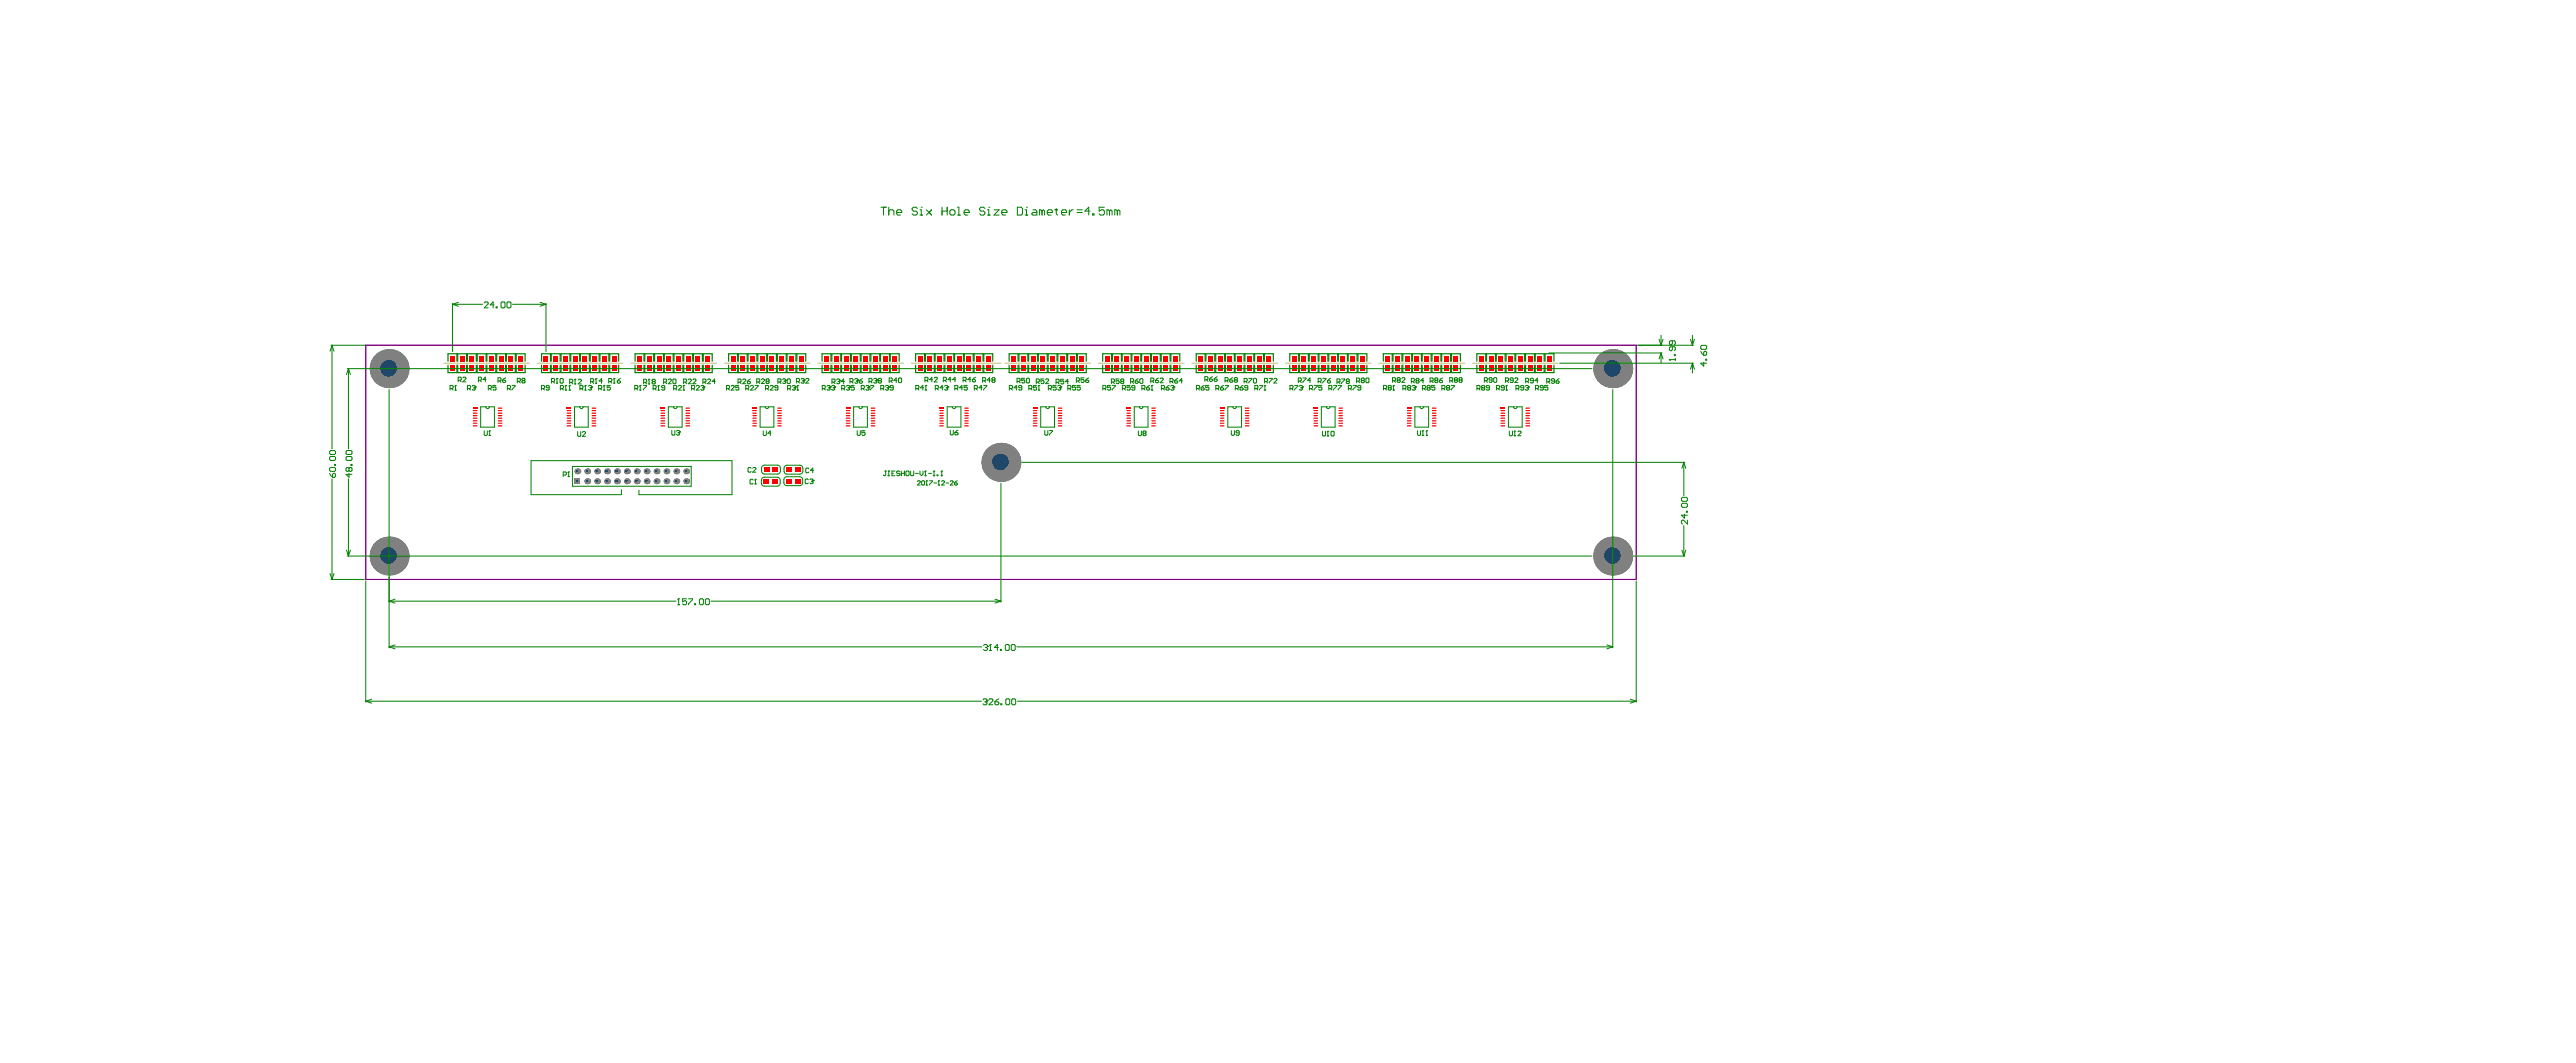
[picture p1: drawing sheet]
<svg xmlns="http://www.w3.org/2000/svg" width="438mm" height="181mm" viewBox="0 0 438 181" stroke-linecap="round" stroke-linejoin="round" font-family="sans-serif">
<path d="M75.4 61.7h14.6M91.3 61.7h14.6M107.2 61.7h14.6M123.1 61.7h14.6M139 61.7h14.6M154.9 61.7h15.2M170.8 61.7h14.6M186.7 61.7h14.5M202.6 61.7h14.5M218.5 61.7h14.5M234.4 61.7h14.5M250.3 61.7h14.5" fill="none" stroke="#c0c073" stroke-width=".17"/>
<circle cx="98.1" cy="80.1" r=".5" fill="#808080"/>
<circle cx="98" cy="80" r=".22" fill="#1f4769"/>
<circle cx="99.8" cy="80.1" r=".5" fill="#808080"/>
<circle cx="99.7" cy="80" r=".23" fill="#1f4769"/>
<circle cx="101.5" cy="80.1" r=".5" fill="#808080"/>
<circle cx="101.4" cy="80" r=".23" fill="#1f4769"/>
<circle cx="104.9" cy="80.1" r=".5" fill="#808080"/>
<circle cx="104.8" cy="80" r=".23" fill="#1f4769"/>
<circle cx="106.5" cy="80.1" r=".5" fill="#808080"/>
<circle cx="106.4" cy="80" r=".22" fill="#1f4769"/>
<circle cx="109.9" cy="80.1" r=".5" fill="#808080"/>
<circle cx="109.8" cy="80" r=".23" fill="#1f4769"/>
<circle cx="111.6" cy="80.1" r=".5" fill="#808080"/>
<circle cx="111.5" cy="80" r=".22" fill="#1f4769"/>
<circle cx="114.9" cy="80.1" r=".5" fill="#808080"/>
<circle cx="114.9" cy="80" r=".23" fill="#1f4769"/>
<circle cx="116.6" cy="80.1" r=".5" fill="#808080"/>
<circle cx="116.5" cy="80" r=".22" fill="#1f4769"/>
<path d="M97.6 81.3h1v1h-1z" fill-rule="evenodd" fill="#808080"/>
<circle cx="98" cy="81.7" r=".22" fill="#1f4769"/>
<circle cx="99.8" cy="81.8" r=".5" fill="#808080"/>
<circle cx="99.7" cy="81.7" r=".22" fill="#1f4769"/>
<circle cx="101.5" cy="81.8" r=".5" fill="#808080"/>
<circle cx="101.4" cy="81.7" r=".22" fill="#1f4769"/>
<circle cx="104.9" cy="81.8" r=".5" fill="#808080"/>
<circle cx="104.8" cy="81.7" r=".22" fill="#1f4769"/>
<circle cx="106.5" cy="81.8" r=".5" fill="#808080"/>
<circle cx="106.5" cy="81.7" r=".22" fill="#1f4769"/>
<circle cx="109.9" cy="81.8" r=".5" fill="#808080"/>
<circle cx="109.8" cy="81.7" r=".22" fill="#1f4769"/>
<circle cx="111.6" cy="81.8" r=".5" fill="#808080"/>
<circle cx="111.5" cy="81.7" r=".22" fill="#1f4769"/>
<circle cx="114.9" cy="81.8" r=".5" fill="#808080"/>
<circle cx="114.9" cy="81.7" r=".22" fill="#1f4769"/>
<circle cx="116.6" cy="81.8" r=".5" fill="#808080"/>
<circle cx="116.5" cy="81.7" r=".22" fill="#1f4769"/>
<circle cx="103.2" cy="80.1" r=".5" fill="#808080"/>
<circle cx="103.1" cy="80" r=".22" fill="#1f4769"/>
<circle cx="108.2" cy="80.1" r=".5" fill="#808080"/>
<circle cx="108.1" cy="80" r=".22" fill="#1f4769"/>
<circle cx="113.3" cy="80.1" r=".5" fill="#808080"/>
<circle cx="113.2" cy="80" r=".22" fill="#1f4769"/>
<circle cx="103.2" cy="81.8" r=".5" fill="#808080"/>
<circle cx="103.1" cy="81.7" r=".22" fill="#1f4769"/>
<circle cx="108.2" cy="81.8" r=".5" fill="#808080"/>
<circle cx="108.1" cy="81.7" r=".22" fill="#1f4769"/>
<circle cx="113.3" cy="81.8" r=".5" fill="#808080"/>
<circle cx="113.2" cy="81.7" r=".22" fill="#1f4769"/>
<circle cx="274.1" cy="94.5" r="3.3" fill="#808080"/>
<circle cx="274" cy="94.4" r="1.42" fill="#1f4769"/>
<circle cx="274.1" cy="62.6" r="3.3" fill="#808080"/>
<circle cx="274" cy="62.6" r="1.43" fill="#1f4769"/>
<circle cx="170.1" cy="78.6" r="3.3" fill="#808080"/>
<circle cx="170" cy="78.5" r="1.41" fill="#1f4769"/>
<circle cx="66.1" cy="94.5" r="3.3" fill="#808080"/>
<circle cx="66" cy="94.4" r="1.41" fill="#1f4769"/>
<circle cx="66.1" cy="62.6" r="3.3" fill="#808080"/>
<circle cx="66" cy="62.6" r="1.42" fill="#1f4769"/>
<g fill="none" stroke="#f00" stroke-width=".2">
<path d="M84.7 71.1h.6M84.7 71.5h.6M84.7 71.9h.6M84.7 69.8h.6M84.7 70.2h.6M84.7 70.6h.6M84.7 69.3h.6M127.9 71.1h.6M127.9 71.5h.6M127.9 71.9h.6M127.9 69.8h.6M127.9 70.2h.6"/>
<path d="M127.9 70.6h.6"/>
</g>
<path d="M127.8 69.2h.8v.2h-.8z" fill-rule="evenodd" fill="#f00"/>
<path d="M143.8 71.1h.6M143.8 71.5h.6M143.8 71.9h.6M143.8 69.8h.6M143.8 70.2h.6M143.8 70.6h.6" fill="none" stroke="#f00" stroke-width=".2"/>
<path d="M143.7 69.2h.8v.2h-.8z" fill-rule="evenodd" fill="#f00"/>
<g fill="none" stroke="#f00" stroke-width=".2">
<path d="M148.1 71.1h.6M148.1 71.5h.6M148.1 71.9h.6M148.1 69.8h.6M148.1 70.2h.6M148.1 70.6h.6M148.1 69.3h.6M207.4 71.1h.6M207.4 71.5h.6M207.4 71.9h.6M207.4 69.8h.6M207.4 70.2h.6"/>
<path d="M207.4 70.6h.6"/>
</g>
<path d="M207.3 69.2h.8v.2h-.8z" fill-rule="evenodd" fill="#f00"/>
<path d="M223.3 71.1h.6M223.3 71.5h.6M223.3 71.9h.6M223.3 69.8h.6M223.3 70.2h.6M223.3 70.6h.6" fill="none" stroke="#f00" stroke-width=".2"/>
<path d="M223.2 69.2h.8v.2h-.8z" fill-rule="evenodd" fill="#f00"/>
<g fill="none" stroke="#f00" stroke-width=".2">
<path d="M227.6 71.1h.5M227.6 71.5h.5M227.6 71.9h.5M227.6 69.8h.5M227.6 70.2h.5M227.6 70.6h.5M227.6 69.3h.5M243.4 71.1h.6M243.4 71.5h.6M243.4 71.9h.6M243.4 69.8h.6M243.4 70.2h.6"/>
<path d="M243.4 70.6h.6M243.4 69.3h.6"/>
</g>
<g fill="#f00">
<path d="M76.5 62h.8v1h-.8z" fill-rule="evenodd"/>
<path d="M78.1 62h.9v1h-.9z" fill-rule="evenodd"/>
</g>
<path d="M84.7 72.4h.6" fill="none" stroke="#f00" stroke-width=".2"/>
<g fill="#f00">
<path d="M84.8 62h.8v1h-.8z" fill-rule="evenodd"/>
<path d="M94 62h.9v1h-.9z" fill-rule="evenodd"/>
<path d="M102.3 62h.8v1h-.8z" fill-rule="evenodd"/>
<path d="M111.6 62h.8v1h-.8z" fill-rule="evenodd"/>
<path d="M118.2 62h.8v1h-.8z" fill-rule="evenodd"/>
<path d="M119.9 62h.8v1h-.8z" fill-rule="evenodd"/>
</g>
<path d="M127.9 72.4h.6" fill="none" stroke="#f00" stroke-width=".2"/>
<g fill="#f00">
<path d="M129.1 62h.9v1h-.9z" fill-rule="evenodd"/>
<path d="M135.8 62h.8v1h-.8z" fill-rule="evenodd"/>
<path d="M140 62h.9v1h-.9z" fill-rule="evenodd"/>
</g>
<path d="M143.8 72.4h.6" fill="none" stroke="#f00" stroke-width=".2"/>
<path d="M146.7 62h.8v1h-.8z" fill-rule="evenodd" fill="#f00"/>
<path d="M148.1 72.4h.6" fill="none" stroke="#f00" stroke-width=".2"/>
<g fill="#f00">
<path d="M155.9 62h.9v1h-.9z" fill-rule="evenodd"/>
<path d="M162.6 62h.8v1h-.8z" fill-rule="evenodd"/>
<path d="M164.2 62h.9v1h-.9z" fill-rule="evenodd"/>
<path d="M173.5 62h.8v1h-.8z" fill-rule="evenodd"/>
<path d="M180.1 62h.9v1h-.9z" fill-rule="evenodd"/>
<path d="M181.8 62h.8v1h-.8z" fill-rule="evenodd"/>
<path d="M191.1 62h.8v1h-.8z" fill-rule="evenodd"/>
<path d="M197.7 62h.8v1h-.8z" fill-rule="evenodd"/>
</g>
<path d="M207.4 72.4h.6" fill="none" stroke="#f00" stroke-width=".2"/>
<g fill="#f00">
<path d="M208.6 62h.8v1h-.8z" fill-rule="evenodd"/>
<path d="M215.2 62h.9v1h-.9z" fill-rule="evenodd"/>
</g>
<path d="M223.3 72.4h.6" fill="none" stroke="#f00" stroke-width=".2"/>
<g fill="#f00">
<path d="M224.5 62h.8v1h-.8z" fill-rule="evenodd"/>
<path d="M226.2 62h.8v1h-.8z" fill-rule="evenodd"/>
</g>
<path d="M227.6 72.4h.5" fill="none" stroke="#f00" stroke-width=".2"/>
<g fill="#f00">
<path d="M235.4 62h.9v1h-.9z" fill-rule="evenodd"/>
<path d="M242 62h.9v1h-.9z" fill-rule="evenodd"/>
</g>
<path d="M243.4 72.4h.6" fill="none" stroke="#f00" stroke-width=".2"/>
<g fill="#f00">
<path d="M253 62h.8v1h-.8z" fill-rule="evenodd"/>
<path d="M259.6 62h.8v1h-.8z" fill-rule="evenodd"/>
<path d="M76.5 60.4h.8v1.1h-.8z" fill-rule="evenodd"/>
<path d="M78.1 60.4h.9v1.1h-.9z" fill-rule="evenodd"/>
<path d="M84.8 60.4h.8v1.1h-.8z" fill-rule="evenodd"/>
<path d="M94 60.4h.9v1.1h-.9z" fill-rule="evenodd"/>
<path d="M102.3 60.4h.8v1.1h-.8z" fill-rule="evenodd"/>
<path d="M111.6 60.4h.8v1.1h-.8z" fill-rule="evenodd"/>
<path d="M118.2 60.4h.8v1.1h-.8z" fill-rule="evenodd"/>
<path d="M119.9 60.4h.8v1.1h-.8z" fill-rule="evenodd"/>
<path d="M129.1 60.4h.9v1.1h-.9z" fill-rule="evenodd"/>
<path d="M135.8 60.4h.8v1.1h-.8z" fill-rule="evenodd"/>
<path d="M140 60.4h.9v1.1h-.9z" fill-rule="evenodd"/>
<path d="M146.7 60.4h.8v1.1h-.8z" fill-rule="evenodd"/>
<path d="M155.9 60.4h.9v1.1h-.9z" fill-rule="evenodd"/>
<path d="M162.6 60.4h.8v1.1h-.8z" fill-rule="evenodd"/>
<path d="M164.2 60.4h.9v1.1h-.9z" fill-rule="evenodd"/>
<path d="M173.5 60.4h.8v1.1h-.8z" fill-rule="evenodd"/>
<path d="M180.1 60.4h.9v1.1h-.9z" fill-rule="evenodd"/>
<path d="M181.8 60.4h.8v1.1h-.8z" fill-rule="evenodd"/>
<path d="M191.1 60.4h.8v1.1h-.8z" fill-rule="evenodd"/>
<path d="M197.7 60.4h.8v1.1h-.8z" fill-rule="evenodd"/>
<path d="M208.6 60.4h.8v1.1h-.8z" fill-rule="evenodd"/>
<path d="M215.2 60.4h.9v1.1h-.9z" fill-rule="evenodd"/>
<path d="M224.5 60.4h.8v1.1h-.8z" fill-rule="evenodd"/>
<path d="M226.2 60.4h.8v1.1h-.8z" fill-rule="evenodd"/>
<path d="M235.4 60.4h.9v1.1h-.9z" fill-rule="evenodd"/>
<path d="M242 60.4h.9v1.1h-.9z" fill-rule="evenodd"/>
<path d="M253 60.4h.8v1.1h-.8z" fill-rule="evenodd"/>
<path d="M259.6 60.4h.8v1.1h-.8z" fill-rule="evenodd"/>
</g>
<path d="M96.4 71.1h.6M96.4 71.5h.6M96.4 71.9h.6M96.4 69.8h.6M96.4 70.2h.6M96.4 70.6h.6" fill="none" stroke="#f00" stroke-width=".2"/>
<path d="M96.3 69.2h.8v.2h-.8z" fill-rule="evenodd" fill="#f00"/>
<g fill="none" stroke="#f00" stroke-width=".2">
<path d="M100.6 71.1h.6M100.6 71.5h.6M100.6 71.9h.6M100.6 69.8h.6M100.6 70.2h.6M100.6 70.6h.6M100.6 69.3h.6M112.3 71.1h.6M112.3 71.5h.6M112.3 71.9h.6M112.3 69.8h.6M112.3 70.2h.6"/>
<path d="M112.3 70.6h.6"/>
</g>
<path d="M112.2 69.2h.8v.2h-.8z" fill-rule="evenodd" fill="#f00"/>
<path d="M116.6 71.1h.6M116.6 71.5h.6M116.6 71.9h.6M116.6 69.8h.6M116.6 70.2h.6M116.6 70.6h.6M116.6 69.3h.6" fill="none" stroke="#f00" stroke-width=".2"/>
<g fill="#f00">
<path d="M133.6 79.4h1v.8h-1z" fill-rule="evenodd"/>
<path d="M131.3 79.4h1v.8h-1z" fill-rule="evenodd"/>
<path d="M129.8 79.4h1v.8h-1z" fill-rule="evenodd"/>
</g>
<path d="M132.2 71.1h.6M132.2 71.5h.6M132.2 71.9h.6M132.2 69.8h.6M132.2 70.2h.6M132.2 70.6h.6M132.2 69.3h.6" fill="none" stroke="#f00" stroke-width=".2"/>
<path d="M135.1 79.4h1v.8h-1z" fill-rule="evenodd" fill="#f00"/>
<path d="M159.7 71.1h.6M159.7 71.5h.6M159.7 71.9h.6M159.7 69.8h.6M159.7 70.2h.6M159.7 70.6h.6" fill="none" stroke="#f00" stroke-width=".2"/>
<path d="M159.6 69.2h.8v.2h-.8z" fill-rule="evenodd" fill="#f00"/>
<g fill="none" stroke="#f00" stroke-width=".2">
<path d="M164 71.1h.6M164 71.5h.6M164 71.9h.6M164 69.8h.6M164 70.2h.6M164 70.6h.6M164 69.3h.6M175.6 71.1h.6M175.6 71.5h.6M175.6 71.9h.6M175.6 69.8h.6M175.6 70.2h.6"/>
<path d="M175.6 70.6h.6"/>
</g>
<path d="M175.5 69.2h.8v.2h-.8z" fill-rule="evenodd" fill="#f00"/>
<g fill="none" stroke="#f00" stroke-width=".2">
<path d="M179.9 71.1h.6M179.9 71.5h.6M179.9 71.9h.6M179.9 69.8h.6M179.9 70.2h.6M179.9 70.6h.6M179.9 69.3h.6M191.5 71.1h.6M191.5 71.5h.6M191.5 71.9h.6M191.5 69.8h.6M191.5 70.2h.6"/>
<path d="M191.5 70.6h.6"/>
</g>
<path d="M191.4 69.2h.8v.2h-.8z" fill-rule="evenodd" fill="#f00"/>
<g fill="none" stroke="#f00" stroke-width=".2">
<path d="M195.8 71.1h.6M195.8 71.5h.6M195.8 71.9h.6M195.8 69.8h.6M195.8 70.2h.6M195.8 70.6h.6M195.8 69.3h.6M211.7 71.1h.6M211.7 71.5h.6M211.7 71.9h.6M211.7 69.8h.6M211.7 70.2h.6"/>
<path d="M211.7 70.6h.6M211.7 69.3h.6M239.2 71.1h.6M239.2 71.5h.6M239.2 71.9h.6M239.2 69.8h.6M239.2 70.2h.6M239.2 70.6h.6"/>
</g>
<path d="M239.1 69.2h.8v.2h-.8z" fill-rule="evenodd" fill="#f00"/>
<path d="M255.1 71.1h.6M255.1 71.5h.6M255.1 71.9h.6M255.1 69.8h.6M255.1 70.2h.6M255.1 70.6h.6" fill="none" stroke="#f00" stroke-width=".2"/>
<path d="M255 69.2h.8v.2h-.8z" fill-rule="evenodd" fill="#f00"/>
<path d="M259.3 71.1h.6M259.3 71.5h.6M259.3 71.9h.6M259.3 69.8h.6M259.3 70.2h.6M259.3 70.6h.6M259.3 69.3h.6" fill="none" stroke="#f00" stroke-width=".2"/>
<g fill="#f00">
<path d="M79.8 62h.8v1h-.8z" fill-rule="evenodd"/>
<path d="M83.1 62h.8v1h-.8z" fill-rule="evenodd"/>
<path d="M81.4 62h.9v1h-.9z" fill-rule="evenodd"/>
<path d="M88.1 62h.8v1h-.8z" fill-rule="evenodd"/>
</g>
<path d="M96.4 72.4h.6" fill="none" stroke="#f00" stroke-width=".2"/>
<g fill="#f00">
<path d="M95.7 62h.8v1h-.8z" fill-rule="evenodd"/>
<path d="M92.4 62h.8v1h-.8z" fill-rule="evenodd"/>
</g>
<path d="M100.6 72.4h.6" fill="none" stroke="#f00" stroke-width=".2"/>
<g fill="#f00">
<path d="M100.6 62h.9v1h-.9z" fill-rule="evenodd"/>
<path d="M99 62h.8v1h-.8z" fill-rule="evenodd"/>
<path d="M97.3 62h.9v1h-.9z" fill-rule="evenodd"/>
<path d="M104 62h.8v1h-.8z" fill-rule="evenodd"/>
</g>
<path d="M112.3 72.4h.6" fill="none" stroke="#f00" stroke-width=".2"/>
<g fill="#f00">
<path d="M109.9 62h.9v1h-.9z" fill-rule="evenodd"/>
<path d="M108.3 62h.8v1h-.8z" fill-rule="evenodd"/>
</g>
<path d="M116.6 72.4h.6" fill="none" stroke="#f00" stroke-width=".2"/>
<g fill="#f00">
<path d="M116.5 62h.9v1h-.9z" fill-rule="evenodd"/>
<path d="M114.9 62h.8v1h-.8z" fill-rule="evenodd"/>
<path d="M127.5 62h.8v1h-.8z" fill-rule="evenodd"/>
<path d="M125.8 62h.9v1h-.9z" fill-rule="evenodd"/>
<path d="M133.6 81.3h1v.9h-1z" fill-rule="evenodd"/>
<path d="M131.3 81.4h1v.9h-1z" fill-rule="evenodd"/>
<path d="M129.7 81.4h1v.9h-1z" fill-rule="evenodd"/>
</g>
<path d="M132.2 72.4h.6" fill="none" stroke="#f00" stroke-width=".2"/>
<g fill="#f00">
<path d="M132.4 62h.9v1h-.9z" fill-rule="evenodd"/>
<path d="M130.8 62h.8v1h-.8z" fill-rule="evenodd"/>
<path d="M135.1 81.3h1v.9h-1z" fill-rule="evenodd"/>
<path d="M143.4 62h.8v1h-.8z" fill-rule="evenodd"/>
<path d="M141.7 62h.9v1h-.9z" fill-rule="evenodd"/>
<path d="M150 62h.8v1h-.8z" fill-rule="evenodd"/>
<path d="M148.3 62h.9v1h-.9z" fill-rule="evenodd"/>
<path d="M151.6 62h.9v1h-.9z" fill-rule="evenodd"/>
</g>
<path d="M159.7 72.4h.6" fill="none" stroke="#f00" stroke-width=".2"/>
<g fill="#f00">
<path d="M159.3 62h.8v1h-.8z" fill-rule="evenodd"/>
<path d="M160.9 62h.9v1h-.9z" fill-rule="evenodd"/>
<path d="M157.6 62h.9v1h-.9z" fill-rule="evenodd"/>
</g>
<path d="M164 72.4h.6" fill="none" stroke="#f00" stroke-width=".2"/>
<g fill="#f00">
<path d="M165.9 62h.8v1h-.8z" fill-rule="evenodd"/>
<path d="M167.5 62h.9v1h-.9z" fill-rule="evenodd"/>
</g>
<path d="M175.6 72.4h.6" fill="none" stroke="#f00" stroke-width=".2"/>
<g fill="#f00">
<path d="M175.2 62h.8v1h-.8z" fill-rule="evenodd"/>
<path d="M176.8 62h.8v1h-.8z" fill-rule="evenodd"/>
</g>
<path d="M179.9 72.4h.6" fill="none" stroke="#f00" stroke-width=".2"/>
<g fill="#f00">
<path d="M178.5 62h.8v1h-.8z" fill-rule="evenodd"/>
<path d="M187.7 62h.9v1h-.9z" fill-rule="evenodd"/>
<path d="M183.4 62h.9v1h-.9z" fill-rule="evenodd"/>
</g>
<path d="M191.5 72.4h.6" fill="none" stroke="#f00" stroke-width=".2"/>
<g fill="#f00">
<path d="M192.7 62h.8v1h-.8z" fill-rule="evenodd"/>
<path d="M189.4 62h.8v1h-.8z" fill-rule="evenodd"/>
</g>
<path d="M195.8 72.4h.6" fill="none" stroke="#f00" stroke-width=".2"/>
<g fill="#f00">
<path d="M194.4 62h.8v1h-.8z" fill-rule="evenodd"/>
<path d="M196 62h.9v1h-.9z" fill-rule="evenodd"/>
<path d="M203.6 62h.9v1h-.9z" fill-rule="evenodd"/>
<path d="M207 62h.8v1h-.8z" fill-rule="evenodd"/>
<path d="M205.3 62h.8v1h-.8z" fill-rule="evenodd"/>
</g>
<path d="M211.7 72.4h.6" fill="none" stroke="#f00" stroke-width=".2"/>
<g fill="#f00">
<path d="M213.6 62h.8v1h-.8z" fill-rule="evenodd"/>
<path d="M211.9 62h.9v1h-.9z" fill-rule="evenodd"/>
<path d="M219.5 62h.9v1h-.9z" fill-rule="evenodd"/>
<path d="M222.8 62h.9v1h-.9z" fill-rule="evenodd"/>
<path d="M221.2 62h.8v1h-.8z" fill-rule="evenodd"/>
<path d="M229.5 62h.8v1h-.8z" fill-rule="evenodd"/>
<path d="M227.8 62h.9v1h-.9z" fill-rule="evenodd"/>
</g>
<path d="M239.2 72.4h.6" fill="none" stroke="#f00" stroke-width=".2"/>
<g fill="#f00">
<path d="M238.7 62h.9v1h-.9z" fill-rule="evenodd"/>
<path d="M240.4 62h.8v1h-.8z" fill-rule="evenodd"/>
<path d="M245.4 62h.8v1h-.8z" fill-rule="evenodd"/>
<path d="M247 62h.9v1h-.9z" fill-rule="evenodd"/>
<path d="M243.7 62h.9v1h-.9z" fill-rule="evenodd"/>
<path d="M251.3 62h.9v1h-.9z" fill-rule="evenodd"/>
</g>
<path d="M255.1 72.4h.6" fill="none" stroke="#f00" stroke-width=".2"/>
<g fill="#f00">
<path d="M254.6 62h.9v1h-.9z" fill-rule="evenodd"/>
<path d="M256.3 62h.8v1h-.8z" fill-rule="evenodd"/>
</g>
<path d="M259.3 72.4h.6" fill="none" stroke="#f00" stroke-width=".2"/>
<g fill="#f00">
<path d="M261.3 62h.8v1h-.8z" fill-rule="evenodd"/>
<path d="M262.9 62h.9v1h-.9z" fill-rule="evenodd"/>
<path d="M79.8 60.4h.8v1.1h-.8z" fill-rule="evenodd"/>
<path d="M83.1 60.4h.8v1.1h-.8z" fill-rule="evenodd"/>
<path d="M81.4 60.4h.9v1.1h-.9z" fill-rule="evenodd"/>
<path d="M88.1 60.4h.8v1.1h-.8z" fill-rule="evenodd"/>
<path d="M95.7 60.4h.8v1.1h-.8z" fill-rule="evenodd"/>
<path d="M92.4 60.4h.8v1.1h-.8z" fill-rule="evenodd"/>
<path d="M100.6 60.4h.9v1.1h-.9z" fill-rule="evenodd"/>
<path d="M99 60.4h.8v1.1h-.8z" fill-rule="evenodd"/>
<path d="M97.3 60.4h.9v1.1h-.9z" fill-rule="evenodd"/>
<path d="M104 60.4h.8v1.1h-.8z" fill-rule="evenodd"/>
<path d="M109.9 60.4h.9v1.1h-.9z" fill-rule="evenodd"/>
<path d="M108.3 60.4h.8v1.1h-.8z" fill-rule="evenodd"/>
<path d="M116.5 60.4h.9v1.1h-.9z" fill-rule="evenodd"/>
<path d="M114.9 60.4h.8v1.1h-.8z" fill-rule="evenodd"/>
<path d="M127.5 60.4h.8v1.1h-.8z" fill-rule="evenodd"/>
<path d="M125.8 60.4h.9v1.1h-.9z" fill-rule="evenodd"/>
<path d="M132.4 60.4h.9v1.1h-.9z" fill-rule="evenodd"/>
<path d="M130.8 60.4h.8v1.1h-.8z" fill-rule="evenodd"/>
<path d="M143.4 60.4h.8v1.1h-.8z" fill-rule="evenodd"/>
<path d="M141.7 60.4h.9v1.1h-.9z" fill-rule="evenodd"/>
<path d="M150 60.4h.8v1.1h-.8z" fill-rule="evenodd"/>
<path d="M148.3 60.4h.9v1.1h-.9z" fill-rule="evenodd"/>
<path d="M151.6 60.4h.9v1.1h-.9z" fill-rule="evenodd"/>
<path d="M159.3 60.4h.8v1.1h-.8z" fill-rule="evenodd"/>
<path d="M160.9 60.4h.9v1.1h-.9z" fill-rule="evenodd"/>
<path d="M157.6 60.4h.9v1.1h-.9z" fill-rule="evenodd"/>
<path d="M165.9 60.4h.8v1.1h-.8z" fill-rule="evenodd"/>
<path d="M167.5 60.4h.9v1.1h-.9z" fill-rule="evenodd"/>
<path d="M175.2 60.4h.8v1.1h-.8z" fill-rule="evenodd"/>
<path d="M176.8 60.4h.8v1.1h-.8z" fill-rule="evenodd"/>
<path d="M178.5 60.4h.8v1.1h-.8z" fill-rule="evenodd"/>
<path d="M187.7 60.4h.9v1.1h-.9z" fill-rule="evenodd"/>
<path d="M183.4 60.4h.9v1.1h-.9z" fill-rule="evenodd"/>
<path d="M192.7 60.4h.8v1.1h-.8z" fill-rule="evenodd"/>
<path d="M189.4 60.4h.8v1.1h-.8z" fill-rule="evenodd"/>
<path d="M194.4 60.4h.8v1.1h-.8z" fill-rule="evenodd"/>
<path d="M196 60.4h.9v1.1h-.9z" fill-rule="evenodd"/>
<path d="M203.6 60.4h.9v1.1h-.9z" fill-rule="evenodd"/>
<path d="M207 60.4h.8v1.1h-.8z" fill-rule="evenodd"/>
<path d="M205.3 60.4h.8v1.1h-.8z" fill-rule="evenodd"/>
<path d="M213.6 60.4h.8v1.1h-.8z" fill-rule="evenodd"/>
<path d="M211.9 60.4h.9v1.1h-.9z" fill-rule="evenodd"/>
<path d="M219.5 60.4h.9v1.1h-.9z" fill-rule="evenodd"/>
<path d="M222.8 60.4h.9v1.1h-.9z" fill-rule="evenodd"/>
<path d="M221.2 60.4h.8v1.1h-.8z" fill-rule="evenodd"/>
<path d="M229.5 60.4h.8v1.1h-.8z" fill-rule="evenodd"/>
<path d="M227.8 60.4h.9v1.1h-.9z" fill-rule="evenodd"/>
<path d="M238.7 60.4h.9v1.1h-.9z" fill-rule="evenodd"/>
<path d="M240.4 60.4h.8v1.1h-.8z" fill-rule="evenodd"/>
<path d="M245.4 60.4h.8v1.1h-.8z" fill-rule="evenodd"/>
<path d="M247 60.4h.9v1.1h-.9z" fill-rule="evenodd"/>
<path d="M243.7 60.4h.9v1.1h-.9z" fill-rule="evenodd"/>
<path d="M251.3 60.4h.9v1.1h-.9z" fill-rule="evenodd"/>
<path d="M254.6 60.4h.9v1.1h-.9z" fill-rule="evenodd"/>
<path d="M256.3 60.4h.8v1.1h-.8z" fill-rule="evenodd"/>
<path d="M261.3 60.4h.8v1.1h-.8z" fill-rule="evenodd"/>
<path d="M262.9 60.4h.9v1.1h-.9z" fill-rule="evenodd"/>
</g>
<path d="M80.4 71.1h.7M80.4 71.5h.7M80.4 71.9h.7M80.4 69.8h.7M80.4 70.2h.7M80.4 70.6h.7" fill="none" stroke="#f00" stroke-width=".2"/>
<path d="M80.3 69.2h.9v.2h-.9z" fill-rule="evenodd" fill="#f00"/>
<path d="M80.4 72.4h.7" fill="none" stroke="#f00" stroke-width=".2"/>
<g fill="#f00">
<path d="M86.4 62h.8v1h-.8z" fill-rule="evenodd"/>
<path d="M124.2 62h.8v1h-.8z" fill-rule="evenodd"/>
<path d="M113.2 62h.9v1h-.9z" fill-rule="evenodd"/>
<path d="M145 62h.9v1h-.9z" fill-rule="evenodd"/>
<path d="M134.1 62h.8v1h-.8z" fill-rule="evenodd"/>
<path d="M171.8 62h.9v1h-.9z" fill-rule="evenodd"/>
<path d="M210.2 62h.9v1h-.9z" fill-rule="evenodd"/>
<path d="M199.3 62h.9v1h-.9z" fill-rule="evenodd"/>
<path d="M237.1 62h.8v1h-.8z" fill-rule="evenodd"/>
<path d="M231.1 62h.9v1h-.9z" fill-rule="evenodd"/>
<path d="M257.9 62h.9v1h-.9z" fill-rule="evenodd"/>
<path d="M86.4 60.4h.8v1.1h-.8z" fill-rule="evenodd"/>
<path d="M124.2 60.4h.8v1.1h-.8z" fill-rule="evenodd"/>
<path d="M113.2 60.4h.9v1.1h-.9z" fill-rule="evenodd"/>
<path d="M145 60.4h.9v1.1h-.9z" fill-rule="evenodd"/>
<path d="M134.1 60.4h.8v1.1h-.8z" fill-rule="evenodd"/>
<path d="M171.8 60.4h.9v1.1h-.9z" fill-rule="evenodd"/>
<path d="M210.2 60.4h.9v1.1h-.9z" fill-rule="evenodd"/>
<path d="M199.3 60.4h.9v1.1h-.9z" fill-rule="evenodd"/>
<path d="M237.1 60.4h.8v1.1h-.8z" fill-rule="evenodd"/>
<path d="M231.1 60.4h.9v1.1h-.9z" fill-rule="evenodd"/>
<path d="M257.9 60.4h.9v1.1h-.9z" fill-rule="evenodd"/>
</g>
<circle cx="98.1" cy="80.1" r=".5" fill="#808080"/>
<circle cx="98" cy="80" r=".22" fill="#1f4769"/>
<circle cx="99.8" cy="80.1" r=".5" fill="#808080"/>
<circle cx="99.7" cy="80" r=".23" fill="#1f4769"/>
<circle cx="101.5" cy="80.1" r=".5" fill="#808080"/>
<circle cx="101.4" cy="80" r=".23" fill="#1f4769"/>
<circle cx="104.9" cy="80.1" r=".5" fill="#808080"/>
<circle cx="104.8" cy="80" r=".23" fill="#1f4769"/>
<circle cx="106.5" cy="80.1" r=".5" fill="#808080"/>
<circle cx="106.4" cy="80" r=".22" fill="#1f4769"/>
<circle cx="109.9" cy="80.1" r=".5" fill="#808080"/>
<circle cx="109.8" cy="80" r=".23" fill="#1f4769"/>
<circle cx="111.6" cy="80.1" r=".5" fill="#808080"/>
<circle cx="111.5" cy="80" r=".22" fill="#1f4769"/>
<circle cx="114.9" cy="80.1" r=".5" fill="#808080"/>
<circle cx="114.9" cy="80" r=".23" fill="#1f4769"/>
<circle cx="116.6" cy="80.1" r=".5" fill="#808080"/>
<circle cx="116.5" cy="80" r=".22" fill="#1f4769"/>
<path d="M97.6 81.3h1v1h-1z" fill-rule="evenodd" fill="#808080"/>
<circle cx="98" cy="81.7" r=".22" fill="#1f4769"/>
<circle cx="99.8" cy="81.8" r=".5" fill="#808080"/>
<circle cx="99.7" cy="81.7" r=".22" fill="#1f4769"/>
<circle cx="101.5" cy="81.8" r=".5" fill="#808080"/>
<circle cx="101.4" cy="81.7" r=".22" fill="#1f4769"/>
<circle cx="104.9" cy="81.8" r=".5" fill="#808080"/>
<circle cx="104.8" cy="81.7" r=".22" fill="#1f4769"/>
<circle cx="106.5" cy="81.8" r=".5" fill="#808080"/>
<circle cx="106.5" cy="81.7" r=".22" fill="#1f4769"/>
<circle cx="109.9" cy="81.8" r=".5" fill="#808080"/>
<circle cx="109.8" cy="81.7" r=".22" fill="#1f4769"/>
<circle cx="111.6" cy="81.8" r=".5" fill="#808080"/>
<circle cx="111.5" cy="81.7" r=".22" fill="#1f4769"/>
<circle cx="114.9" cy="81.8" r=".5" fill="#808080"/>
<circle cx="114.9" cy="81.7" r=".22" fill="#1f4769"/>
<circle cx="116.6" cy="81.8" r=".5" fill="#808080"/>
<circle cx="116.5" cy="81.7" r=".22" fill="#1f4769"/>
<circle cx="103.2" cy="80.1" r=".5" fill="#808080"/>
<circle cx="103.1" cy="80" r=".22" fill="#1f4769"/>
<circle cx="108.2" cy="80.1" r=".5" fill="#808080"/>
<circle cx="108.1" cy="80" r=".22" fill="#1f4769"/>
<circle cx="113.3" cy="80.1" r=".5" fill="#808080"/>
<circle cx="113.2" cy="80" r=".22" fill="#1f4769"/>
<circle cx="103.2" cy="81.8" r=".5" fill="#808080"/>
<circle cx="103.1" cy="81.7" r=".22" fill="#1f4769"/>
<circle cx="108.2" cy="81.8" r=".5" fill="#808080"/>
<circle cx="108.1" cy="81.7" r=".22" fill="#1f4769"/>
<circle cx="113.3" cy="81.8" r=".5" fill="#808080"/>
<circle cx="113.2" cy="81.7" r=".22" fill="#1f4769"/>
<circle cx="274.1" cy="94.5" r="3.3" fill="#808080"/>
<circle cx="274" cy="94.4" r="1.42" fill="#1f4769"/>
<circle cx="274.1" cy="62.6" r="3.3" fill="#808080"/>
<circle cx="274" cy="62.6" r="1.43" fill="#1f4769"/>
<circle cx="170.1" cy="78.6" r="3.3" fill="#808080"/>
<circle cx="170" cy="78.5" r="1.41" fill="#1f4769"/>
<circle cx="66.1" cy="94.5" r="3.3" fill="#808080"/>
<circle cx="66" cy="94.4" r="1.41" fill="#1f4769"/>
<circle cx="66.1" cy="62.6" r="3.3" fill="#808080"/>
<circle cx="66" cy="62.6" r="1.42" fill="#1f4769"/>
<path d="M62.2 58.7h215.9v39.8h-215.9z" fill="none" stroke="#800080" stroke-width=".17"/>
<g fill="none" stroke="#008000" stroke-width=".17">
<path d="M149.7 35.2h.9M150.2 35.2v1.3M151.1 35.9l.2-.3h.4l.2 .3v.6M151.1 35.2v1.3M152.4 36.1h.9v-.2l-.3-.3h-.4l-.2 .3v.4l.2 .2h.4M155.9 35.4l-.2-.2h-.5l-.2 .2v.2l.2 .3h.5l.2 .2v.2l-.2 .2h-.5l-.2-.2M156.3 35.6h.3v.9M156.3 36.5h.5M156.6 35.2h.1M157.4 35.6l.9 .9M157.9 36.1l.4-.5-.9 .9M160.1 35.9h.9"/>
<path d="M160.1 35.2v1.3M161 35.2v1.3M161.6 35.6h.5l.2 .3v.4l-.2 .2h-.5l-.2-.2v-.4zM162.7 35.2h.3v1.3M162.7 36.5h.5M163.9 36.1h.8v-.2l-.2-.3h-.4l-.2 .3v.4l.2 .2h.4M167.4 35.4l-.2-.2h-.5l-.2 .2v.2l.2 .3h.5l.2 .2v.2l-.2 .2h-.5l-.2-.2M167.8 35.6h.2v.9M167.8 36.5h.5M168 35.2h.1M168.9 35.6h.9l-.9 .9h.9M170.2 36.1h.9v-.2l-.2-.3h-.4l-.3 .3v.4l.3 .2h.4"/>
<path d="M172.9 35.2h.7l.2 .2v.9l-.2 .2h-.7zM174.2 35.6h.3v.9M174.2 36.5h.5M174.5 35.2h.1M175.5 35.6h.5l.2 .3v.6h-.7l-.2-.2 .2-.2h.7M177.1 35.9l-.2-.3h-.2v.9M177.1 35.9v.6M177.1 35.9l.2-.3 .2 .3v.6M178 36.1h.9v-.2l-.3-.3h-.4l-.2 .3v.4l.2 .2h.4M179.3 35.6h.4M179.5 35.4v.9l.2 .2M180.4 36.1h.9v-.2l-.2-.3h-.5l-.2 .3v.4l.2 .2h.5"/>
<path d="M181.7 35.6v.9M182.4 35.6h-.2l-.5 .5M183 35.6h.9M183 36.1h.9M185.3 35.9h-.9l.6-.7v1.3M185.7 36.3h.2v.2h-.2zM187.7 35.2h-.9v.7l.5-.3h.2l.2 .3v.4l-.2 .2h-.5l-.2-.2M188.6 35.9l-.3-.3h-.2v.9M188.6 35.9v.6M188.6 35.9l.2-.3 .2 .3v.6M189.9 35.9l-.2-.3h-.2v.9M189.9 35.9v.6"/>
<path d="M189.9 35.9l.2-.3 .2 .3v.6M56.3 58.7h5.9M56.4 58.7l.4 1M56.4 58.7v17.6M56.4 58.7l-.3 1M76.9 51.5v8.2M76.9 51.7l1 .3M76.9 51.7h5.1M77.9 51.4l-1 .3M82.3 51.5l.2-.2h.3l.2 .2v.1l-.7 .7h.7M84 51.8h-.7l.5-.5v1M84.3 52.1h.2v.2h-.2z"/>
<path d="M85.3 51.3h.4l.1 .2v.6l-.1 .2h-.4l-.1-.2v-.6zM86.3 51.3h.4l.1 .2v.6l-.1 .2h-.4l-.1-.2v-.6zM87.1 51.7h5.7M91.8 51.4l1 .3M92.8 51.5v8.2M92.8 51.7l-1 .3M263.2 60h19.3M278.3 58.7h9.5M282 57.7l.3 1M282.3 57v1.7M282.3 60v1.7M282.3 60l.3 1"/>
<path d="M282.3 60l-.3 1M282.6 57.7l-.3 1M284.2 57.9v.5l-.1 .2-.4-.2v-.3l.2-.2h.7l.1 .2v.3l-.1 .2M284.2 58.9v.5l-.1 .2-.4-.2v-.3l.2-.2h.7l.1 .2v.3l-.1 .2M287.3 57.7l.3 1M287.6 57v1.7M288 57.7l-.4 1M289 59.7l.6 .7M289.2 58.7h.7l.2 .1v.4l-.2 .2h-.7l-.2-.2v-.4zM289.7 59.7l.4 .2v.3l-.2 .2h-.3v-.5zM56.2 76.6h.7l.1 .1v.4l-.1 .1h-.7l-.2-.1v-.4zM56.2 77.6h.7l.1 .1v.4l-.1 .1h-.7l-.2-.1v-.4z"/>
<path d="M56.2 79.4h.7l.1 .2v.3l-.1 .2h-.7l-.2-.2v-.3zM56.9 78.9h.1v.2h-.1zM59 77.6h.7l.1 .1v.4l-.1 .1h-.7l-.2-.1v-.4zM59 76.6h.7l.1 .1v.4l-.1 .1h-.7l-.2-.1v-.4zM59 62.6h211.6M59.2 62.6l.4 1.1M59.2 62.6v13.7M59.2 62.6l-.3 1.1M59.3 79.6l-.2-.2-.3 .2v.3l.2 .2 .3-.2M59.3 79.6l.2-.2 .3 .2v.3l-.1 .2-.4-.2M59.3 79.6v.3M59.7 78.9h.1v.2h-.1z"/>
<path d="M66.1 66.2v43.9M76.5 66h.4l.1-.1v-.3l-.1-.1h-.4v.8M76.7 66l.3 .3M77.3 66.3h.2M77.4 65.5h.1M77.4 65.5l-.1 .1M77.4 65.5v.8M77.9 64.6h.4l.1-.1v-.3l-.1-.1h-.4v.8M78.1 64.6l.3 .3M78.7 64.2l.1-.1 .4 .1-.5 .7h.5M79.5 66h.3l.2-.1v-.3l-.2-.1h-.3v.8M79.7 66l.3 .3"/>
<path d="M80.2 65.6l.4-.1 .2 .3M80.5 65.9h.1M80.6 65.9l.2 .1-.2 .3-.4-.1M80.8 65.8h.1M80.8 65.8l-.2 .1M81.3 64.6h.4l.1-.1v-.3l-.1-.1h-.4v.8M81.6 64.6l.2 .3M82.3 73.2v.7l.1 .1 .4-.1v-.7M82.6 69.1a.3 .3 0 0 0 .3 .3 .3 .3 0 0 0 .3-.3M82.6 64.5h-.5l.4-.4v.8M82.8 69.1h-1.1v3.5h2.3v-3.5h-1M83 66h.4l.1-.1v-.3l-.1-.1h-.4v.8"/>
<path d="M83.1 74h.3M83.2 73.2h.1M83.2 73.2v.8M83.2 73.2l-.1 .1M83.2 66l.3 .3M84.3 65.5h-.5v.4l.2-.1 .3 .1v.3l-.1 .1-.4-.1M84.6 64.7h.4l.2-.1v-.3l-.2-.1h-.4v.8M84.9 64.7l.3 .3M85.4 64.6h.4l.1 .2-.3 .2zM85.9 64.2l-.5 .4M86.2 66h.4l.2-.1v-.3l-.2-.1h-.4v.8M86.5 66l.3 .3"/>
<path d="M87 65.5h.5l-.5 .8M87.9 64.8h.4l.1-.1v-.3l-.1-.1h-.4v.8M88.2 64.8l.2 .3M88.8 64.7l-.1-.2 .1-.2 .4 .1-.1 .3M88.8 64.7l-.1 .1 .1 .3 .4-.2-.1-.2M88.8 64.7h.3M92 66h.4l.1-.1v-.3l-.1-.1h-.4v.8M92.3 66l.2 .3M93.3 65.9h-.4l-.1-.1 .1-.3 .4 .1v.6l-.1 .1-.4-.1M93.7 64.8h.4l.2-.1v-.3l-.2-.1h-.4v.8M94 64.8l.3 .3M94.5 65.1h.3"/>
<path d="M94.7 64.3h.1M94.7 64.3v.8M94.7 64.3l-.2 .1M95.2 66h.4l.2-.1v-.3l-.2-.1h-.4v.8M95.3 64.3h.3l.1 .1v.6l-.1 .1h-.3l-.1-.1v-.6zM95.5 66l.3 .3M96 66.3h.3M96.2 65.5h.1M96.2 65.5l-.2 .1M96.2 65.5v.8M96.7 66.3h.2M96.8 65.5h.1"/>
<path d="M96.8 65h.4l.1-.2v-.2l-.1-.2h-.4v.8M96.8 65.5v.8M96.8 65.5l-.1 .1M97.1 65l.2 .2M97.3 79.3h20.2v3.3h-20.2zM97.6 65.2h.3M97.7 64.4h.1M97.7 64.4v.8M97.7 64.4l-.1 .2M98.2 73.3v.7l.1 .1h.3l.1-.1v-.7M98.3 64.6l.1-.2h.3l.1 .2v.1l-.5 .5h.5M98.5 69.1a.3 .3 0 0 0 .3 .3 .3 .3 0 0 0 .3-.3"/>
<path d="M98.6 66h.4l.1-.1v-.3l-.1-.1h-.4v.8M98.7 69.1h-1.1v3.5h2.4v-3.5h-1.1M98.8 66l.3 .3M99 73.5l.1-.2h.3l.1 .2-.5 .6h.5M99.4 66.3h.2M99.5 65.5h.1M99.5 65.5v.8M99.5 65.5l-.1 .1M100 65.6l.1-.1h.3l.1 .3M100.3 65.9h.1M100.4 64.9h.4l.1-.2v-.2l-.1-.2h-.4v.8M100.4 65.9l.1 .1-.1 .3-.4-.1"/>
<path d="M100.5 65.8h.1M100.5 65.8l-.1 .1M100.6 64.9l.3 .2M101.2 65.1h.2M101.3 64.3h.1M101.3 64.3v.8M101.3 64.3l-.1 .2M101.7 66h.4l.2-.1v-.3l-.2-.1h-.4v.8M102 66l.3 .3M102.4 64.7h-.6l.4-.4v.8M102.5 66.3h.3M102.7 65.5h.1"/>
<path d="M102.7 65.5l-.2 .1M102.7 65.5v.8M103.5 64.8h.3l.2-.1v-.3l-.2-.1h-.3v.8M103.7 64.8l.3 .3M103.7 65.5h-.5v.4l.3-.1 .2 .1v.3l-.1 .1-.4-.1M104.2 65.1h.3M104.4 64.3h.1M104.4 64.3v.8M104.4 64.3l-.2 .1M104.9 64.7h.4l.1 .3-.1 .1h-.3zM105.4 64.3l-.5 .4M107.9 66h.4l.1-.1v-.3l-.1-.1h-.4v.8"/>
<path d="M108.1 66l.3 .3M108.7 66.3h.2M108.8 65.5h.1M108.8 65.5l-.1 .1M108.8 65.5v.8M109.3 65.5h.6l-.6 .8M109.4 65h.4l.1-.2v-.2l-.1-.2h-.4v.8M109.6 65l.3 .2M110.2 65.2h.2M110.3 64.4h.1M110.3 64.4v.8M110.3 64.4l-.1 .2"/>
<path d="M111 64.8h.2M111 64.8l-.2-.1 .2-.3h.2l.2 .2-.2 .2M111 64.8l-.2 .2 .2 .2h.2l.2-.1-.2-.3M111 66h.4l.1-.1v-.3l-.1-.1h-.4v.8M111.2 66l.3 .3M111.8 66.3h.2M111.9 65.5h.1M111.9 65.5l-.1 .1M111.9 65.5v.8M112.8 64.9h.4l.1-.1v-.3l-.1-.1h-.4v.8M113 65.9h-.4l-.2-.1 .2-.3h.2l.2 .1v.6l-.2 .1-.4-.1M113 64.9l.3 .3"/>
<path d="M113.6 64.5l.1-.1 .4 .1-.5 .7h.5M114.2 73.1v.7l.1 .1 .4-.1v-.7M114.5 69.1a.3 .3 0 0 0 .3 .3 .3 .3 0 0 0 .3-.3M114.5 64.4h.3l.1 .1v.6l-.1 .1h-.3l-.1-.1v-.6zM114.5 66h.4l.1-.1v-.3l-.1-.1h-.4v.8M114.7 69.1h-1.1v3.5h2.3v-3.5h-1M114.7 66l.3 .3M115 73.3l.1-.2h.3l.1 .3M115.2 73.5h.2M115.3 65.6l.1-.1 .4 .1-.5 .7h.5M115.4 73.5l.1 .2-.1 .2h-.3l-.1-.1M115.5 73.4h.1"/>
<path d="M115.5 73.4l-.1 .1M116.1 66.3h.2M116.2 64.9h.4l.1-.1v-.3l-.1-.1h-.4v.8M116.2 65.5h.1M116.2 65.5v.8M116.2 65.5l-.1 .1M116.4 64.9l.3 .3M117 64.5l.1-.1 .4 .1-.5 .7h.5M117.5 66h.4l.2-.1v-.3l-.2-.1h-.4v.8M117.8 64.5l.1-.1h.3l.1 .1-.5 .7h.5M117.8 66l.3 .3M118.3 65.6l.2-.1 .4 .1-.6 .7h.6"/>
<path d="M119.1 65.6l.2-.1h.2l.1 .3M119.4 65.9h.1M119.5 64.9h.3l.2-.1v-.3l-.2-.1h-.3v.8M119.5 65.9l.1 .1-.1 .3-.4-.1M119.6 65.8h.1M119.6 65.8l-.1 .1M119.7 64.9l.3 .3M120.2 64.5l.2-.1 .4 .1-.6 .7h.6M121.6 64.8h-.6l.4-.4v.8M123.5 66h.3l.2-.1v-.3l-.2-.1h-.3v.8M123.7 66l.3 .3M124.3 65.6l.1-.1 .4 .1-.5 .7h.5"/>
<path d="M125.4 64.9h.4l.2-.1v-.3l-.2-.1h-.4v.8M125.6 65.5h-.6v.4l.4-.1 .2 .4-.2 .1-.4-.1M125.7 64.9l.3 .3M126.2 64.5l.2-.1 .3 .1-.5 .7h.5M126.7 66h.4l.2-.1v-.3l-.2-.1h-.4v.8M127 66l.3 .3M127 64.8h.4l.1 .3-.1 .1h-.3zM127.5 64.4l-.5 .4M127.5 65.6l.2-.1 .4 .1-.6 .7h.6M127.7 79.6l-.2-.2h-.2l-.2 .2v.5l.2 .1h.2l.2-.1M127.9 79.6l.2-.2h.2l.2 .2v.1l-.6 .5h.6M128.3 65.5h.5l-.5 .8"/>
<path d="M128.6 64.9h.4l.1-.1v-.3l-.1-.1h-.4v.8M128.9 64.9l.2 .3M129.4 64.5l.1-.1 .4 .1-.5 .7h.5M129.7 79.1h2.7a.98 .98 0 0 1 0 1.4h-2.7a.98 .98 0 0 1 0-1.4zM129.7 73.2v.7l.2 .1 .3-.1v-.7M130.1 69.1a.3 .3 0 0 0 .3 .3 .3 .3 0 0 0 .3-.3M130.1 66h.4l.1-.1v-.3l-.1-.1h-.4v.8M130.3 69.1h-1.1v3.5h2.3v-3.5h-1M130.3 64.8h.3M130.3 64.8l-.1-.2 .1-.2h.3l.1 .1-.1 .3M130.3 64.8l-.1 .1 .1 .3h.3l.1-.2-.1-.2M130.4 66l.2 .3"/>
<path d="M130.9 65.6l.1-.1 .4 .1-.5 .7h.5M131 73.6h-.5l.4-.4v.8M132.2 64.9h.4l.1-.1v-.3l-.1-.1h-.4v.8M132.2 65.9h-.4l-.1-.1 .1-.3h.3l.1 .1v.6l-.1 .1-.4-.1M132.5 64.9l.2 .3M133 64.5l.4-.1 .1 .2M133.3 64.8h.1M133.4 64.8l.1 .1-.1 .3-.4-.2M133.5 79.1h2.7a.98 .98 0 0 1 0 1.4h-2.7a.98 .98 0 0 1 0-1.4zM133.5 64.6h.1M133.5 64.6l-.1 .2M133.9 66h.3l.2-.1v-.3l-.2-.1h-.3v.8"/>
<path d="M133.9 64.4h.3l.1 .1v.5l-.1 .2h-.3l-.1-.2v-.5zM134.1 66l.3 .3M134.6 65.6l.4-.1 .2 .3M134.9 65.9h.1M135 65.9l.2 .1-.2 .3-.4-.1M135.2 65.8h.1M135.2 65.8l-.2 .1M135.4 64.8h.3l.2-.1v-.3l-.2-.1h-.3v.8M135.4 66.3h.3M135.6 65.5h.1M135.6 65.5v.8M135.6 65.5l-.2 .1"/>
<path d="M135.6 64.8l.3 .3M136.1 64.4l.4-.1 .2 .3M136.4 64.7h.1M136.5 64.7l.2 .1-.2 .3-.4-.1M136.7 64.6h.1M136.7 64.6l-.2 .1M136.9 64.4l.2-.1h.2l.2 .1-.6 .7h.6M137.5 79.7l-.2-.2h-.2l-.2 .2v.5l.2 .1h.2l.2-.1M138.3 79.9h-.6l.4-.4v.8M139.7 66h.4l.2-.1-.2-.4h-.4v.8M140 66l.3 .3M140.5 65.6l.2-.1h.2l.2 .3"/>
<path d="M140.8 65.9h.1M140.9 65.9l.2 .1-.2 .3-.4-.1M141.1 65.8h.1M141.1 65.8l-.2 .1M141.3 65.6l.2-.1h.2l.2 .3M141.4 64.9h.4l.1-.1v-.3l-.1-.1h-.4v.8M141.6 65.9h.1M141.7 64.9l.2 .3M141.7 65.9l.2 .1-.2 .3-.4-.1M141.9 65.8h.1M141.9 65.8l-.2 .1M142.2 64.5l.1-.1h.3l.1 .3"/>
<path d="M142.5 64.8h.1M142.6 64.8l.1 .1-.1 .3h-.3l-.1-.1M142.7 64.7h.1M142.7 64.7l-.1 .1M143.1 66h.4l.1-.1-.1-.4h-.4v.8M143.3 66l.3 .3M143.5 64.8h-.5l.4-.4v.8M143.9 65.6l.1-.1h.3l.1 .3M144.1 65.9h.2M144.3 65.9l.1 .1-.1 .3-.4-.1M144.4 65.8h.1M144.4 65.8l-.1 .1"/>
<path d="M144.5 64.8h.3l.2-.1v-.2l-.2-.2h-.3v.8M144.7 64.8l.3 .3M145.2 65.5h-.6v.4l.3-.1 .3 .1v.3l-.2 .1-.4-.1M145.2 64.5l.2-.2h.3l.1 .3M145.5 64.7h.2M145.7 64.7l.1 .1-.1 .3h-.3l-.2-.1M145.7 73.2v.6l.1 .2h.3l.1-.2v-.6M145.8 64.6h.1M145.8 64.6l-.1 .1M146 69.1a.3 .3 0 0 0 .3 .3 .3 .3 0 0 0 .3-.3M146 64.7h.4l.2 .3-.2 .1h-.2zM146.1 69.1h-1v3.5h2.3v-3.5h-1"/>
<path d="M146.4 66h.4l.1-.1-.1-.4h-.4v.8M146.6 64.3l-.6 .4M146.6 66l.3 .3M147 73.2h-.5v.4l.2-.2 .3 .2v.2l-.1 .2h-.3l-.1-.2M147.2 65.6l.1-.1h.3l.1 .3M147.4 65.9h.2M147.6 65.9l.1 .1-.1 .3-.4-.1M147.7 64.8h.4l.1-.1v-.3l-.1-.1h-.4v.8M147.7 65.8h.1M147.7 65.8l-.1 .1M148 64.8l.2 .3M148 65.5h.5l-.5 .8"/>
<path d="M148.5 64.4l.1-.1h.3l.1 .3M148.7 64.7h.2M148.9 64.7l.1 .1-.1 .3h-.3l-.1-.2M149 64.6h.1M149 64.6l-.1 .1M149.4 64.7l-.1-.1 .1-.3h.3l.1 .1-.1 .3M149.4 64.7l-.1 .1 .1 .3h.3l.1-.2-.1-.2M149.4 64.7h.3M149.7 66h.4l.1-.1-.1-.4h-.4v.8M150 66l.2 .3M150.5 65.6l.1-.1h.3l.1 .3M150.7 65.9h.2"/>
<path d="M150.9 65.9l.1 .1-.1 .3-.4-.1M151 65.8h.1M151 65.8l-.1 .1M151.1 64.7h.4l.1-.1v-.2l-.1-.2h-.4v.8M151.4 64.7l.2 .3M151.8 65.9h-.4l-.1-.1 .1-.3h.3l.1 .1v.6l-.1 .1-.4-.1M152.4 64.6h-.5l.4-.4v.8M152.8 64.2h.3l.1 .2v.5l-.1 .1h-.3l-.1-.1v-.5zM155.6 66h.4l.2-.1-.2-.4h-.4v.8M155.9 66l.3 .3M157 65.9h-.6l.4-.4v.8M157.2 64.6h.4l.1-.1v-.3l-.1-.1h-.4v.8"/>
<path d="M157.2 66.3h.3M157.4 65.5h.1M157.4 65.5v.8M157.4 65.5l-.2 .1M157.4 64.6l.3 .3M158.5 64.5h-.5l.4-.4v.8M158.8 64.2l.1-.1h.3l.1 .1-.5 .7h.5M159 66h.4l.1-.1-.1-.4h-.4v.8M159.2 66l.3 .3M160.3 65.9h-.6l.5-.4v.8M160.3 64.6h.4l.1-.1v-.3l-.1-.1h-.4v.8M160.5 65.6l.2-.1h.2l.2 .3"/>
<path d="M160.6 64.6l.2 .3M160.8 65.9h.1M160.9 65.9l.2 .1-.2 .3-.4-.1M161.1 65.8h.1M161.1 65.8l-.2 .1M161.5 73.1v.7l.1 .1h.3l.1-.1v-.7M161.6 64.5h-.5l.4-.4v.8M161.9 69.1a.3 .3 0 0 0 .3 .3 .3 .3 0 0 0 .3-.3M162 69.1h-1v3.5h2.3v-3.5h-1M162.3 66h.4l.1-.1-.1-.4h-.4v.8M162.3 73.5h.4l.1 .3-.1 .1h-.3l-.1-.1zM162.4 64.5h-.5l.4-.4v.8"/>
<path d="M162.5 66l.3 .3M162.8 73.1l-.5 .4M163.6 65.9h-.5l.4-.4v.8M163.7 64.6h.4l.1-.1v-.3l-.1-.1h-.4v.8M163.9 64.6l.3 .3M164.4 65.5h-.5v.4l.2-.1 .3 .1v.3l-.1 .1-.4-.1M165 64.5h-.5l.4-.4v.8M165.3 64.5h.4l.1 .3-.1 .1h-.3zM165.6 66h.4l.1-.1-.1-.4h-.4v.8M165.8 64.1l-.5 .4M165.9 66l.2 .3M166.9 65.9h-.5l.4-.4v.8"/>
<path d="M167 64.7h.4l.1-.1v-.3l-.1-.1h-.4v.8M167.2 65.5h.5l-.5 .8M167.3 64.7l.2 .3M168.3 64.6h-.5l.4-.4v.8M168.7 64.6l-.1 .1 .1 .3h.3l.1-.2-.1-.2M168.7 64.6h.3M168.7 64.6l-.1-.2 .1-.2h.3l.1 .1-.1 .3M171.5 66h.4l.2-.1-.2-.4h-.4v.8M171.8 66l.3 .3M172.9 64.8h.3l.2-.1v-.3l-.2-.1h-.3v.8M172.9 65.9h-.6l.4-.4v.8M173.1 64.8l.3 .3"/>
<path d="M173.7 78.6h112.6M173.7 65.9h-.4l-.2-.1 .2-.3h.2l.2 .1v.6l-.2 .1-.4-.1M174.2 64.3h-.6v.4l.4-.2 .2 .4-.2 .2-.4-.2M174.6 64.3h.2l.2 .1v.5l-.2 .2h-.2l-.2-.2v-.5zM174.9 66h.4l.1-.1-.1-.4h-.4v.8M175.1 66l.3 .3M176.1 64.9h.4l.1-.1v-.3l-.1-.1h-.4v.8M176.2 65.5h-.6v.4l.3-.1 .3 .1v.3l-.2 .1-.4-.1M176.4 64.9l.2 .3M176.4 66.3h.3M176.6 65.5h.1M176.6 65.5v.8"/>
<path d="M176.6 65.5l-.2 .1M177.4 64.4h-.5v.4l.4-.1 .1 .3-.1 .2-.4-.2M177.6 73.2v.6l.1 .1 .4-.1v-.6M177.7 64.5l.1-.1h.3l.1 .1-.5 .7h.5M177.7 69.1a.3 .3 0 0 0 .4 .3 .3 .3 0 0 0 .3-.3M177.9 69.1h-1v3.5h2.3v-3.5h-1M178.2 66h.4l.1-.1-.1-.4h-.4v.8M178.4 73.2h.5l-.5 .7M178.4 66l.3 .3M179.5 65h.4l.1-.2v-.2l-.1-.2h-.4v.8M179.5 65.5h-.5v.4l.2-.1 .3 .1v.3l-.1 .1-.4-.1M179.7 65l.3 .2"/>
<path d="M179.7 65.6l.2-.1h.3l.1 .3M180 65.9h.2M180.2 65.9l.1 .1-.1 .3-.5-.1M180.3 65.8h.1M180.3 65.8l-.1 .1M180.8 64.4h-.5v.4l.4-.1 .1 .4-.1 .1-.4-.1M181.5 66h.4l.1-.1-.1-.4h-.4v.8M181.6 64.8h-.5l.4-.4v.8M181.8 66l.2 .3M182.8 65.5h-.5v.4l.2-.1 .3 .1v.3l-.1 .1-.4-.1M182.9 64.7h.4l.2-.1v-.3l-.2-.1h-.4v.8M183.2 64.7l.3 .3"/>
<path d="M183.6 65.5h-.5v.4l.2-.1 .3 .1v.3l-.1 .1-.4-.1M184.2 64.2h-.5v.4l.3-.1 .2 .1-.1 .4-.4-.1M184.5 64.6h.4l.1 .3-.1 .1h-.3zM185 64.2l-.5 .4M187.4 66h.4l.2-.1-.2-.4h-.4v.8M187.7 66l.3 .3M188.8 65.5h-.6v.4l.3-.1 .3 .1v.3l-.2 .1-.4-.1M188.9 64.9h.4l.1-.1v-.3l-.1-.1h-.4v.8M189 65.5h.6l-.6 .8M189.1 64.9l.3 .3M190.2 64.4h-.5v.4l.2-.1 .3 .1-.1 .4-.4-.2M190.6 64.8h.3"/>
<path d="M190.6 64.8l-.1-.1 .1-.3h.3l.1 .1-.1 .3M190.6 64.8l-.1 .1 .1 .3h.3l.1-.2-.1-.2M190.8 66h.4l.1-.1-.1-.4h-.4v.8M191 66l.3 .3M192.1 65.5h-.6v.4l.3-.1 .3 .1v.3l-.2 .1-.4-.1M192.1 64.9h.4l.2-.2v-.2l-.2-.2h-.4v.8M192.4 64.9l.3 .2M192.9 65.9h-.4l-.2-.1 .2-.3h.2l.2 .1v.6l-.2 .1-.4-.1M192.9 64.7h.4l.1 .3-.3 .1zM193.4 64.3l-.5 .4M193.5 73.2v.7l.1 .1h.2l.2-.1v-.7M193.6 69.1a.3 .3 0 0 0 .3 .3 .3 .3 0 0 0 .4-.3"/>
<path d="M193.8 69.1h-1v3.5h2.3v-3.5h-1.1M193.8 64.3h.3l.1 .2v.5l-.1 .1h-.3l-.1-.1v-.5zM194.1 66h.4l.1-.1-.1-.4h-.4v.8M194.3 66l.3 .3M194.4 73.6l-.1 .2 .1 .2 .4-.1-.2-.3M194.4 73.6l-.1-.1 .1-.3 .4 .2-.2 .2M194.4 73.6h.2M194.9 65.9h.4l.1 .3-.4 .1-.1-.1zM195.4 65.5l-.5 .4M195.6 64.8h.4l.1-.2v-.2l-.1-.2h-.4v.8M195.6 66.3h.3M195.8 65.5h.1"/>
<path d="M195.8 65.5v.8M195.8 65.5l-.2 .1M195.8 64.8l.3 .2M196.4 64.6h.4l.1 .3-.4 .1zM196.9 64.2l-.5 .4M197.2 64.4l.1-.2h.3l.1 .2-.5 .6h.5M197.4 66h.4l.1-.1-.1-.4h-.4v.8M197.6 66l.3 .3M198.2 65.9h.4l.1 .3-.4 .1-.1-.1zM198.7 65.5l-.5 .4M198.8 64.8h.4l.2-.1v-.3l-.2-.1h-.4v.8M199 65.6l.1-.1h.3l.1 .3"/>
<path d="M199.1 64.8l.3 .3M199.2 65.9h.2M199.4 65.9l.1 .1-.1 .3-.4-.1M199.5 65.8h.1M199.5 65.8l-.1 .1M199.6 64.7h.4l.2 .3-.4 .1zM200.2 64.3l-.6 .4M200.9 64.7h-.5l.4-.4v.8M203.3 66h.4l.2-.1-.2-.4h-.4v.8M203.6 66l.3 .3M204.1 65.9h.4l.2 .3-.4 .1-.2-.1zM204.7 65.5l-.6 .4"/>
<path d="M204.8 64.5h.4l.1-.1v-.3l-.1-.1h-.4v.8M205 64.5l.3 .3M205.5 65.5h-.6v.4l.3-.1 .3 .1v.3l-.2 .1-.4-.1M205.6 64.4h.3l.2 .3-.4 .1zM206.1 64l-.5 .4M206.3 64.4h.5l.1 .3-.1 .1h-.3zM206.6 66h.4l.2-.1-.2-.4h-.4v.8M206.9 64l-.6 .4M206.9 66l.3 .3M207.4 65.9h.4l.2 .3-.4 .1-.2-.1zM208 65.5l-.6 .4M208.2 64.7h.4l.1-.1v-.3l-.1-.1h-.4v.7"/>
<path d="M208.2 65.5h.6l-.6 .8M208.4 64.7l.3 .2M209 64.6h.4l.1 .2-.4 .1zM209.3 73.2v.6l.1 .2h.3l.1-.2v-.6M209.5 64.2l-.5 .4M209.5 69.1a.3 .3 0 0 0 .3 .3 .3 .3 0 0 0 .3-.3M209.7 69.1h-1v3.5h2.3v-3.5h-1.1M209.9 64.6l-.1 .1 .1 .2h.3l.1-.1-.1-.2M209.9 64.6h.3M209.9 64.6l-.1-.2 .1-.2h.3l.1 .1-.1 .3M209.9 66h.5l.1-.1-.1-.4h-.5v.8M210.2 66l.3 .3"/>
<path d="M210.6 73.6h-.4l-.1-.2 .1-.2 .4 .1v.5l-.1 .2h-.3l-.1-.2M210.7 65.9h.4l.2 .3-.4 .1-.2-.1zM211.3 65.5l-.6 .4M211.4 64.8h.4l.2-.1v-.3l-.2-.1h-.4v.8M211.7 64.8l.3 .3M212.1 65.9h-.4l-.2-.1 .2-.3h.2l.2 .1v.6l-.2 .1-.4-.1M212.2 64.3h.6l-.6 .8M213.2 64.3h.2l.1 .1v.5l-.1 .2h-.2l-.2-.2v-.5zM213.3 66h.4l.1-.1-.1-.4h-.4v.8M213.5 66l.3 .3M214.1 65.5h.5l-.5 .8M214.8 66.3h.3"/>
<path d="M214.9 64.8h.4l.1-.1v-.3l-.1-.1h-.4v.8M215 65.5h.1M215 65.5v.8M215 65.5l-.2 .1M215.2 64.8l.2 .3M215.7 64.3h.5l-.5 .8M216.5 64.4l.1-.1h.3l.1 .1-.5 .7h.5M219.2 66h.4l.2-.1-.2-.4h-.4v.8M219.5 66l.3 .3M220 65.5h.6l-.6 .8M220.6 64.7h.4l.2-.1v-.2l-.2-.2h-.4v.8M220.8 65.6l.1-.1h.3l.2 .3"/>
<path d="M220.9 64.7l.3 .3M221.1 65.9h.1M221.2 65.9l.2 .1-.2 .3-.4-.1M221.4 65.8h.1M221.4 65.8l-.2 .1M221.4 64.2h.6l-.6 .8M222.5 66h.5l.1-.1-.1-.4h-.5v.8M222.7 64.6h-.5l.4-.4v.8M222.8 66l.3 .3M223.3 65.5h.6l-.6 .8M224 64.8h.4l.1-.1v-.3l-.1-.1h-.4v.8M224.3 64.8l.2 .3"/>
<path d="M224.7 65.5h-.6v.4l.3-.1 .3 .1v.3l-.2 .1-.4-.1M224.8 73.3v.6l.1 .2h.3l.1-.2v-.6M224.8 64.3h.5l-.5 .8M225.4 69.1a.3 .3 0 0 0 .3 .3 .3 .3 0 0 0 .3-.3M225.5 74.1h.3M225.6 64.7h.4l.1 .2-.1 .2h-.3zM225.6 69.1h-1v3.5h2.3v-3.5h-1.1M225.7 73.3h.1M225.7 73.3v.8M225.7 73.3l-.2 .1M225.8 66h.4l.2-.1-.2-.4h-.4v.8M226.1 66l.3 .3"/>
<path d="M226.1 64.3l-.5 .4M226.3 73.3l.4 .1v.5l-.1 .2h-.3l-.1-.2v-.5zM226.6 65.5h.6l-.6 .8M227.2 64.9h.4l.1-.1v-.3l-.1-.1h-.4v.8M227.4 65.5h.6l-.6 .8M227.5 64.9l.2 .3M228 64.4h.5l-.5 .8M228.9 64.8h.3M228.9 64.8l-.1-.1 .1-.3h.3l.1 .1-.1 .3M228.9 64.8l-.1 .1 .1 .3h.3l.1-.2-.1-.2M229.2 66h.4l.1-.1-.1-.4h-.4v.8M229.4 66l.3 .3"/>
<path d="M229.9 65.5h.6l-.6 .8M230.6 64.8h.3l.2-.2v-.2l-.2-.2h-.3v.8M230.8 64.8l.3 .2M231.3 65.9h-.4l-.2-.1 .2-.3h.2l.2 .1v.6l-.2 .1-.4-.1M231.5 64.6l-.2 .2 .2 .2 .4-.1-.2-.3M231.5 64.6h.2M231.5 64.6l-.2-.1 .2-.3 .4 .2-.2 .2M232.3 64.2h.2l.2 .2v.5l-.2 .1h-.2l-.2-.1v-.5zM235.1 66h.4l.2-.1-.2-.4h-.4v.8M235.4 66l.3 .3M236.1 65.9l-.2-.1 .2-.3h.2l.2 .1-.2 .3M236.1 65.9l-.2 .1 .2 .3 .4-.1-.2-.3"/>
<path d="M236.1 65.9h.2M236.7 64.7h.3l.2-.1v-.3l-.2-.1h-.3v.8M236.7 66.3h.3M236.8 65.5h.1M236.8 65.5v.8M236.8 65.5l-.1 .1M236.9 64.7l.3 .3M237.6 64.6l-.1 .1 .1 .3 .4-.2-.2-.2M237.6 64.6h.2M237.6 64.6l-.1-.2 .1-.2 .4 .1-.2 .3M238.2 64.3l.2-.1h.2l.2 .1-.6 .7h.6M238.4 66h.4l.1-.1-.1-.4h-.4v.8"/>
<path d="M238.7 66l.2 .3M239.4 65.9l-.2-.1 .2-.3h.2l.2 .1-.2 .3M239.4 65.9l-.2 .1 .2 .3 .4-.1-.2-.3M239.4 65.9h.2M239.9 64.8h.3l.2-.1v-.3l-.2-.1h-.3v.8M240 65.6l.1-.1h.3l.1 .3M240.1 64.8l.3 .3M240.3 65.9h.1M240.4 65.9l.1 .1-.1 .3-.4-.1M240.5 65.8h.1M240.5 65.8l-.1 .1M240.8 64.7l-.2-.1 .2-.3 .4 .1-.2 .3"/>
<path d="M240.8 64.7l-.2 .1 .2 .3 .4-.2-.2-.2M240.8 64.7h.2M240.9 73.2v.6l.1 .2h.3l.1-.2v-.6M241.3 69.1a.3 .3 0 0 0 .3 .3 .3 .3 0 0 0 .3-.3M241.5 69.1h-1v3.5h2.3v-3.5h-1.1M241.7 74h.3M241.7 66h.4l.2-.1-.2-.4h-.4v.8M241.8 73.2h.1M241.8 73.2v.8M241.8 73.2l-.1 .1M242 64.7h-.6l.4-.4v.8M242 66l.3 .3"/>
<path d="M242.4 74h.2M242.5 73.2h.1M242.5 73.2v.8M242.5 73.2l-.1 .1M242.7 65.9l-.2-.1 .2-.3h.2l.2 .1-.2 .3M242.7 65.9l-.2 .1 .2 .3 .4-.1-.2-.3M242.7 65.9h.2M243.1 64.7h.3l.2-.1v-.2l-.2-.2h-.3v.8M243.3 64.7l.3 .3M243.9 65.5h-.6v.4l.3-.1 .3 .1v.3l-.2 .1-.4-.1M244 64.6h.2M244 64.6l-.2-.1 .2-.3 .4 .2-.2 .2"/>
<path d="M244 64.6l-.2 .1 .2 .3 .4-.1-.2-.3M244.6 64.6h.4l.2 .3-.2 .1h-.2zM245.1 66h.4l.1-.1-.1-.4h-.4v.8M245.2 64.2l-.6 .4M245.3 66l.3 .3M246 65.9l-.2-.1 .2-.3h.2l.2 .1-.2 .3M246 65.9l-.2 .1 .2 .3 .4-.1-.2-.3M246 65.9h.2M246.4 64.7h.4l.1-.1v-.3l-.1-.1h-.4v.8M246.6 65.5h.6l-.6 .8M246.6 64.7l.3 .3M247.3 64.6l-.1 .1 .1 .3 .4-.2-.1-.2"/>
<path d="M247.3 64.6h.3M247.3 64.6l-.1-.2 .1-.2 .4 .1-.1 .3M248.1 64.6l-.1 .1 .1 .3h.3l.1-.2-.1-.2M248.1 64.6h.3M248.1 64.6l-.1-.2 .1-.2h.3l.1 .1-.1 .3M251 66h.4l.1-.1-.1-.4h-.4v.8M251.3 66l.2 .3M251.9 65.9l-.1-.1 .1-.3h.3l.1 .1-.1 .3M251.9 65.9l-.1 .1 .1 .3 .4-.1-.1-.3M251.9 65.9h.3M252.3 64.7h.4l.1-.1v-.3l-.1-.1h-.4v.8M252.5 64.7l.3 .3"/>
<path d="M253.1 65.9h-.4l-.1-.1 .1-.3h.3l.1 .1v.6l-.1 .1-.4-.1M253.6 64.6h-.4l-.1-.2 .1-.2 .4 .1v.5l-.2 .2-.3-.2M254 64.2h.3l.1 .1v.5l-.1 .2h-.3l-.1-.2v-.5zM254.3 66h.4l.1-.1-.1-.4h-.4v.8M254.6 66l.2 .3M255.7 65.9h-.5l-.1-.1 .1-.3h.3l.2 .1v.6l-.2 .1-.4-.1M255.9 64.7h.3l.2-.1v-.3l-.2-.1h-.3v.8M255.9 66.3h.3M256 65.5h.1M256 65.5v.8M256 65.5l-.1 .1M256.1 64.7l.3 .3"/>
<path d="M256.5 73.3v.6l.1 .1h.3l.1-.1v-.6M257.2 64.6h-.4l-.2-.1 .2-.3 .4 .1v.6l-.2 .1-.4-.1M257.2 69.1a.3 .3 0 0 0 .3 .3 .3 .3 0 0 0 .3-.3M257.3 74h.3M257.4 69.1h-1v3.5h2.3v-3.5h-1.1M257.4 73.3h.1M257.4 64.3l.2-.1h.2l.2 .1-.6 .7h.6M257.4 73.3v.7M257.4 73.3l-.1 .1M257.6 66h.4l.2-.1-.2-.4h-.4v.8M257.9 66l.3 .3M258 73.4l.1-.1 .4 .1-.5 .6h.5"/>
<path d="M259 65.9h-.4l-.2-.1 .2-.3h.2l.2 .1v.6l-.2 .1-.4-.1M259.2 65.6l.2-.1h.2l.2 .3M259.3 64.8h.4l.1-.1v-.3l-.1-.1h-.4v.8M259.5 65.9h.1M259.5 64.8l.3 .3M259.6 65.9l.2 .1-.2 .3-.4-.1M259.8 65.8h.1M259.8 65.8l-.2 .1M260.6 64.7h-.4l-.1-.2 .1-.2 .4 .1v.5l-.1 .2-.4-.2M261 66h.4l.1-.1-.1-.4h-.4v.8M261.2 66l.3 .3M261.4 64.7h-.5l.4-.4v.8"/>
<path d="M262.3 65.9h-.4l-.2-.1 .2-.3h.2l.2 .1v.6l-.2 .1-.4-.1M262.9 64.9h.4l.1-.2v-.2l-.1-.2h-.4v.8M263.1 65.5h-.6v.4l.3-.1 .3 .1v.3l-.2 .1-.4-.1M263.1 64.9l.3 .2M264.2 64.7h-.4l-.1-.1 .1-.3 .4 .2v.5l-.2 .1-.3-.1M264.5 64.7h.4l.1 .3-.1 .1h-.3zM265 64.3l-.5 .4M265.1 61.7h22.7M274.1 66.2v43.9M283.7 61.1h.1M283.7 61.1h1M283.7 61.1l.2 .2"/>
<path d="M284.6 60.3h.1v.1h-.1zM284.7 60.9v.4M286.2 78.6l-.4 1M286.2 78.6v5.6M286.2 78.6l.3 1M287.6 61.7l.4 1M287.6 61.7l-.3 1M287.6 61.7v1.7M289.6 61.5v.7l-.6-.5h1.1M289.9 61h.2v.2h-.2zM56 80.4l.5 .7M56.1 97.4l.3 1.1"/>
<path d="M56.3 98.5h5.6M56.4 81.4v17.1M56.7 80.4l.3 .2v.3l-.1 .2h-.4v-.5zM56.8 97.4l-.4 1.1M58.9 93.5l.3 1M59 94.5h211.6M59.2 81.4v13.1M59.3 80.4v.7l-.5-.5h1M59.6 93.5l-.4 1M62.2 98.7v20.6M95.7 80.7h.4l.2-.1v-.3l-.2-.1h-.4v.8M96.5 81h.3"/>
<path d="M96.6 80.2h.1M96.6 80.2v.8M96.6 80.2l-.1 .1M105.6 83.3h.1M105.6 83.3v.8h-15.3v-5.8h34.1v5.8h-15.8v-.8M128 81.6l-.1-.2h-.3l-.1 .2v.5l.1 .1h.3l.1-.1M128.3 82.2h.2M128.4 81.4h.1M128.4 81.4v.8M128.4 81.4l-.1 .2M129.6 81.2h2.7a.98 .98 0 0 1 0 1.3h-2.7a.98 .98 0 0 1 0-1.3zM133.5 81.1h2.7a.98 .98 0 0 1 0 1.4h-2.7a.98 .98 0 0 1 0-1.4z"/>
<path d="M137.4 81.5l-.1-.1h-.3l-.1 .1v.5l.1 .2h.3l.1-.2M137.6 81.5l.2-.1h.2l.2 .3M137.9 81.8h.1M138 81.8l.2 .1-.2 .3h-.2l-.2-.2M138.2 81.7h.1M138.2 81.7l-.2 .1M150.4 80h.2M150.5 80v.7l-.1 .1-.3-.1M150.9 80h.3M150.9 80.8h.3M151.1 80v.8M151.6 80.4h.2"/>
<path d="M152.1 80h-.5v.8h.5M152.9 80.2l-.1-.2-.4 .2 .1 .2 .4 .2-.1 .2-.4-.1M153.2 80.4h.5M153.2 80v.8M153.7 80v.8M154.1 80h.3l.1 .2v.5l-.1 .1h-.3l-.1-.1v-.5zM154.8 80v.7l.1 .1h.3l.1-.1v-.7M155.6 80.4h.5M155.9 81.8l.1-.1 .4 .1-.5 .6h.5M156.3 80v.6l.3 .2 .3-.2v-.6M156.8 81.7l.3 .1v.5l-.1 .1-.4-.1v-.5zM157.1 80.8h.3"/>
<path d="M157.3 80h.1M157.3 80v.8M157.3 80l-.2 .2M157.4 82.4h.2M157.5 81.7h.1M157.5 81.7v.7M157.5 81.7l-.1 .1M157.8 80.4h.5M158 81.7h.5l-.5 .7M158.6 80.8h.3M158.7 82.1h.5M158.7 80h.1"/>
<path d="M158.7 80l-.1 .2M158.7 80v.8M159.3 80.7h.1v.1h-.1zM159.4 82.4h.3M159.5 81.7h.1M159.5 81.7v.7M159.5 81.7l-.1 .1M159.9 80.8h.3M160 81.8l.2-.1 .3 .1-.5 .6h.5M160.1 80h.1M160.1 80v.8M160.1 80l-.2 .2"/>
<path d="M160.8 82.1h.4M161.5 81.8l.1-.1 .4 .1-.5 .6h.5M162.2 82.1h.4l.1 .2-.4 .1zM162.7 81.7l-.5 .4M170.1 82.1v20.2M277.6 94.5h8.7M278.1 98.7v20.6M285.8 93.5l.4 1M285.9 84.5h.7l.2 .2v.3l-.2 .2h-.7l-.1-.2v-.3zM285.9 85.5h.7l.2 .2v.3l-.2 .2h-.7l-.1-.2v-.3zM286.2 89.3v5.2M286.3 87.4v.6l-.5-.5h1"/>
<path d="M286.5 93.5l-.3 1M286.6 86.9h.2v.1h-.2zM286.8 88.4v.7l-.7-.7-.3 .2v.3l.1 .2M62.2 119.1l1 .4M62.2 119.1h104.6M63.2 118.8l-1 .3M66.1 102.1l1 .4M66.1 109.9l1 .4M66.1 102.1h48.8M66.1 109.9h100.8M67.1 109.6l-1 .3M67.1 101.8l-1 .3"/>
<path d="M115.2 102.8h.3M115.3 101.7h.1M115.3 101.7v1.1M115.3 101.7l-.1 .2M116.7 101.7h-.7v.5l.5-.1 .2 .1v.4l-.2 .2h-.3l-.2-.2M117 101.7h.7v.2l-.7 .7v.2M118 102.6h.2v.2h-.2zM119 101.7h.4l.1 .2v.7l-.1 .2h-.4l-.1-.2v-.7zM120 101.7h.4l.2 .2v.7l-.2 .2h-.4l-.1-.2v-.7zM120.8 102.1h49.3M167.1 118.9l.1-.2h.4l.1 .4M167.1 109.7l.2-.2h.4l.1 .3"/>
<path d="M167.4 119.2h.2M167.5 110h.2M167.6 119.2l.1 .2-.1 .4h-.4l-.1-.2M167.7 110l.1 .2-.1 .3h-.4l-.2-.1M167.7 119.1h.1M167.7 119.1l-.1 .1M167.8 109.8h.1M167.8 109.8l-.1 .2M168.1 118.9l.1-.2h.4l.1 .2v.2l-.6 .7h.6M168.2 110.5h.3M168.3 109.5h.1M168.3 109.5v1"/>
<path d="M168.3 109.5l-.1 .2M169.1 119.2h.5l.2 .4-.2 .2h-.3l-.2-.2zM169.1 101.8l1 .3M169.7 110h-.7l.5-.5v1M169.8 118.7l-.7 .5M170 110.4h.2v.1h-.2zM170.1 119.6h.2v.2h-.2zM170.1 102.1l-1 .4M171 109.5h.4l.1 .2v.7l-.1 .1h-.4l-.1-.1v-.7zM171.1 118.7h.3l.2 .2v.7l-.2 .2h-.3l-.2-.2v-.7zM172 109.5h.4l.1 .2v.7l-.1 .1h-.4l-.1-.1v-.7zM172.1 118.7h.3l.2 .2v.7l-.2 .2h-.3l-.2-.2v-.7z"/>
<path d="M172.8 109.9h101.3M172.9 119.1h105.2M273.1 109.6l1 .3M274.1 109.9l-1 .4M277.1 118.8l1 .3M278.1 119.1l-1 .4"/>
</g>
<g fill="none" stroke="#008000" stroke-width=".2">
<path d="M76.1 61.4v-1.3h1.6v1.3M76.1 62.1v1.2h1.6v-1.2M77.8 61.4v-1.3h1.5v1.3M77.8 62.1v1.2h1.5v-1.2M79.4 61.4v-1.3h1.6v1.3M79.4 62.1v1.2h1.6v-1.2M81.1 61.4v-1.3h1.5v1.3M81.1 62.1v1.2h1.5v-1.2M82.8 61.4v-1.3h1.5v1.3M82.8 62.1v1.2h1.5v-1.2M84.4 61.4v-1.3h1.5v1.3M84.4 62.1v1.2h1.5v-1.2"/>
<path d="M86.1 61.4v-1.3h1.5v1.3M86.1 62.1v1.2h1.5v-1.2M87.7 61.4v-1.3h1.5v1.3M87.7 62.1v1.2h1.5v-1.2M92 61.4v-1.3h1.6v1.3M92 62.1v1.2h1.6v-1.2M93.7 61.4v-1.3h1.5v1.3M93.7 62.1v1.2h1.5v-1.2M95.4 61.4v-1.3h1.5v1.3M95.4 62.1v1.2h1.5v-1.2M97 61.4v-1.3h1.5v1.3M97 62.1v1.2h1.5v-1.2"/>
<path d="M98.6 61.4v-1.3h1.6v1.3M98.6 62.1v1.2h1.6v-1.2M100.3 61.4v-1.3h1.5v1.3M100.3 62.1v1.2h1.5v-1.2M102 61.4v-1.3h1.5v1.3M102 62.1v1.2h1.5v-1.2M103.6 61.4v-1.3h1.5v1.3M103.6 62.1v1.2h1.5v-1.2M107.9 61.4v-1.3h1.5v1.3M107.9 62.1v1.2h1.5v-1.2M109.6 61.4v-1.3h1.5v1.3M109.6 62.1v1.2h1.5v-1.2"/>
<path d="M111.2 61.4v-1.3h1.6v1.3M111.2 62.1v1.2h1.6v-1.2M112.9 61.4v-1.3h1.5v1.3M112.9 62.1v1.2h1.5v-1.2M114.5 61.4v-1.3h1.6v1.3M114.5 62.1v1.2h1.6v-1.2M116.2 61.4v-1.3h1.5v1.3M116.2 62.1v1.2h1.5v-1.2M117.9 61.4v-1.3h1.5v1.3M117.9 62.1v1.2h1.5v-1.2M119.5 61.4v-1.3h1.5v1.3M119.5 62.1v1.2h1.5v-1.2"/>
<path d="M123.8 61.4v-1.3h1.5v1.3M123.8 62.1v1.2h1.5v-1.2M125.5 61.4v-1.3h1.5v1.3M125.5 62.1v1.2h1.5v-1.2M127.1 61.4v-1.3h1.5v1.3M127.1 62.1v1.2h1.5v-1.2M128.8 62.1v1.2h1.5v-1.2M128.8 61.4v-1.3h1.5v1.3M130.4 61.4v-1.3h1.6v1.3M130.4 62.1v1.2h1.6v-1.2M132.1 61.4v-1.3h1.5v1.3M132.1 62.1v1.2h1.5v-1.2"/>
<path d="M133.8 61.4v-1.3h1.5v1.3M133.8 62.1v1.2h1.5v-1.2M135.4 61.4v-1.3h1.5v1.3M135.4 62.1v1.2h1.5v-1.2M139.7 61.4v-1.3h1.5v1.3M139.7 62.1v1.2h1.5v-1.2M141.4 61.4v-1.3h1.5v1.3M141.4 62.1v1.2h1.5v-1.2M143 61.4v-1.3h1.5v1.3M143 62.1v1.2h1.5v-1.2M144.7 61.4v-1.3h1.5v1.3M144.7 62.1v1.2h1.5v-1.2"/>
<path d="M146.3 61.4v-1.3h1.6v1.3M146.3 62.1v1.2h1.6v-1.2M148 61.4v-1.3h1.5v1.3M148 62.1v1.2h1.5v-1.2M149.7 61.4v-1.3h1.5v1.3M149.7 62.1v1.2h1.5v-1.2M151.3 61.4v-1.3h1.5v1.3M151.3 62.1v1.2h1.5v-1.2M155.6 61.4v-1.3h1.5v1.3M155.6 62.1v1.2h1.5v-1.2M157.3 61.4v-1.3h1.5v1.3M157.3 62.1v1.2h1.5v-1.2"/>
<path d="M158.9 61.4v-1.3h1.5v1.3M158.9 62.1v1.2h1.5v-1.2M160.6 61.4v-1.3h1.5v1.3M160.6 62.1v1.2h1.5v-1.2M162.2 61.4v-1.3h1.6v1.3M162.2 62.1v1.2h1.6v-1.2M163.9 61.4v-1.3h1.5v1.3M163.9 62.1v1.2h1.5v-1.2M165.6 61.4v-1.3h1.5v1.3M165.6 62.1v1.2h1.5v-1.2M167.2 61.4v-1.3h1.5v1.3M167.2 62.1v1.2h1.5v-1.2"/>
<path d="M171.5 61.4v-1.3h1.5v1.3M171.5 62.1v1.2h1.5v-1.2M173.2 61.4v-1.3h1.5v1.3M173.2 62.1v1.2h1.5v-1.2M174.8 61.4v-1.3h1.5v1.3M174.8 62.1v1.2h1.5v-1.2M176.5 61.4v-1.3h1.5v1.3M176.5 62.1v1.2h1.5v-1.2M178.1 61.4v-1.3h1.5v1.3M178.1 62.1v1.2h1.5v-1.2M179.8 61.4v-1.3h1.5v1.3M179.8 62.1v1.2h1.5v-1.2"/>
<path d="M181.4 61.4v-1.3h1.6v1.3M181.4 62.1v1.2h1.6v-1.2M183.1 61.4v-1.3h1.5v1.3M183.1 62.1v1.2h1.5v-1.2M187.4 61.4v-1.3h1.5v1.3M187.4 62.1v1.2h1.5v-1.2M189.1 61.4v-1.3h1.5v1.3M189.1 62.1v1.2h1.5v-1.2M190.7 61.4v-1.3h1.5v1.3M190.7 62.1v1.2h1.5v-1.2M192.4 61.4v-1.3h1.5v1.3M192.4 62.1v1.2h1.5v-1.2"/>
<path d="M194 61.4v-1.3h1.5v1.3M194 62.1v1.2h1.5v-1.2M195.7 61.4v-1.3h1.5v1.3M195.7 62.1v1.2h1.5v-1.2M197.3 61.4v-1.3h1.6v1.3M197.3 62.1v1.2h1.6v-1.2M199 61.4v-1.3h1.5v1.3M199 62.1v1.2h1.5v-1.2M203.3 61.4v-1.3h1.5v1.3M203.3 62.1v1.2h1.5v-1.2M205 61.4v-1.3h1.5v1.3M205 62.1v1.2h1.5v-1.2"/>
<path d="M206.6 61.4v-1.3h1.5v1.3M206.6 62.1v1.2h1.5v-1.2M208.3 61.4v-1.3h1.5v1.3M208.3 62.1v1.2h1.5v-1.2M209.9 61.4v-1.3h1.5v1.3M209.9 62.1v1.2h1.5v-1.2M211.6 61.4v-1.3h1.5v1.3M211.6 62.1v1.2h1.5v-1.2M213.2 61.4v-1.3h1.5v1.3M213.2 62.1v1.2h1.5v-1.2M214.9 61.4v-1.3h1.5v1.3M214.9 62.1v1.2h1.5v-1.2"/>
<path d="M219.2 61.4v-1.3h1.5v1.3M219.2 62.1v1.2h1.5v-1.2M220.8 61.4v-1.3h1.6v1.3M220.8 62.1v1.2h1.6v-1.2M222.5 61.4v-1.3h1.5v1.3M222.5 62.1v1.2h1.5v-1.2M224.2 61.4v-1.3h1.5v1.3M224.2 62.1v1.2h1.5v-1.2M225.8 61.4v-1.3h1.5v1.3M225.8 62.1v1.2h1.5v-1.2M227.5 61.4v-1.3h1.5v1.3M227.5 62.1v1.2h1.5v-1.2"/>
<path d="M229.1 61.4v-1.3h1.5v1.3M229.1 62.1v1.2h1.5v-1.2M230.8 61.4v-1.3h1.5v1.3M230.8 62.1v1.2h1.5v-1.2M235.1 62.1v1.2h1.5v-1.2M235.1 61.4v-1.3h1.5v1.3M236.7 61.4v-1.3h1.6v1.3M236.7 62.1v1.2h1.6v-1.2M238.4 61.4v-1.3h1.5v1.3M238.4 62.1v1.2h1.5v-1.2M240.1 61.4v-1.3h1.5v1.3M240.1 62.1v1.2h1.5v-1.2"/>
<path d="M241.7 61.4v-1.3h1.5v1.3M241.7 62.1v1.2h1.5v-1.2M243.4 61.4v-1.3h1.5v1.3M243.4 62.1v1.2h1.5v-1.2M245 61.4v-1.3h1.5v1.3M245 62.1v1.2h1.5v-1.2M246.7 61.4v-1.3h1.5v1.3M246.7 62.1v1.2h1.5v-1.2M251 61.4v-1.3h1.5v1.3M251 62.1v1.2h1.5v-1.2M252.6 61.4v-1.3h1.6v1.3M252.6 62.1v1.2h1.6v-1.2"/>
<path d="M254.3 61.4v-1.3h1.5v1.3M254.3 62.1v1.2h1.5v-1.2M256 61.4v-1.3h1.5v1.3M256 62.1v1.2h1.5v-1.2M257.6 61.4v-1.3h1.5v1.3M257.6 62.1v1.2h1.5v-1.2M259.3 61.4v-1.3h1.5v1.3M259.3 62.1v1.2h1.5v-1.2M260.9 61.4v-1.3h1.5v1.3M260.9 62.1v1.2h1.5v-1.2M262.6 61.4v-1.3h1.5v1.3M262.6 62.1v1.2h1.5v-1.2"/>
</g>
</svg>
